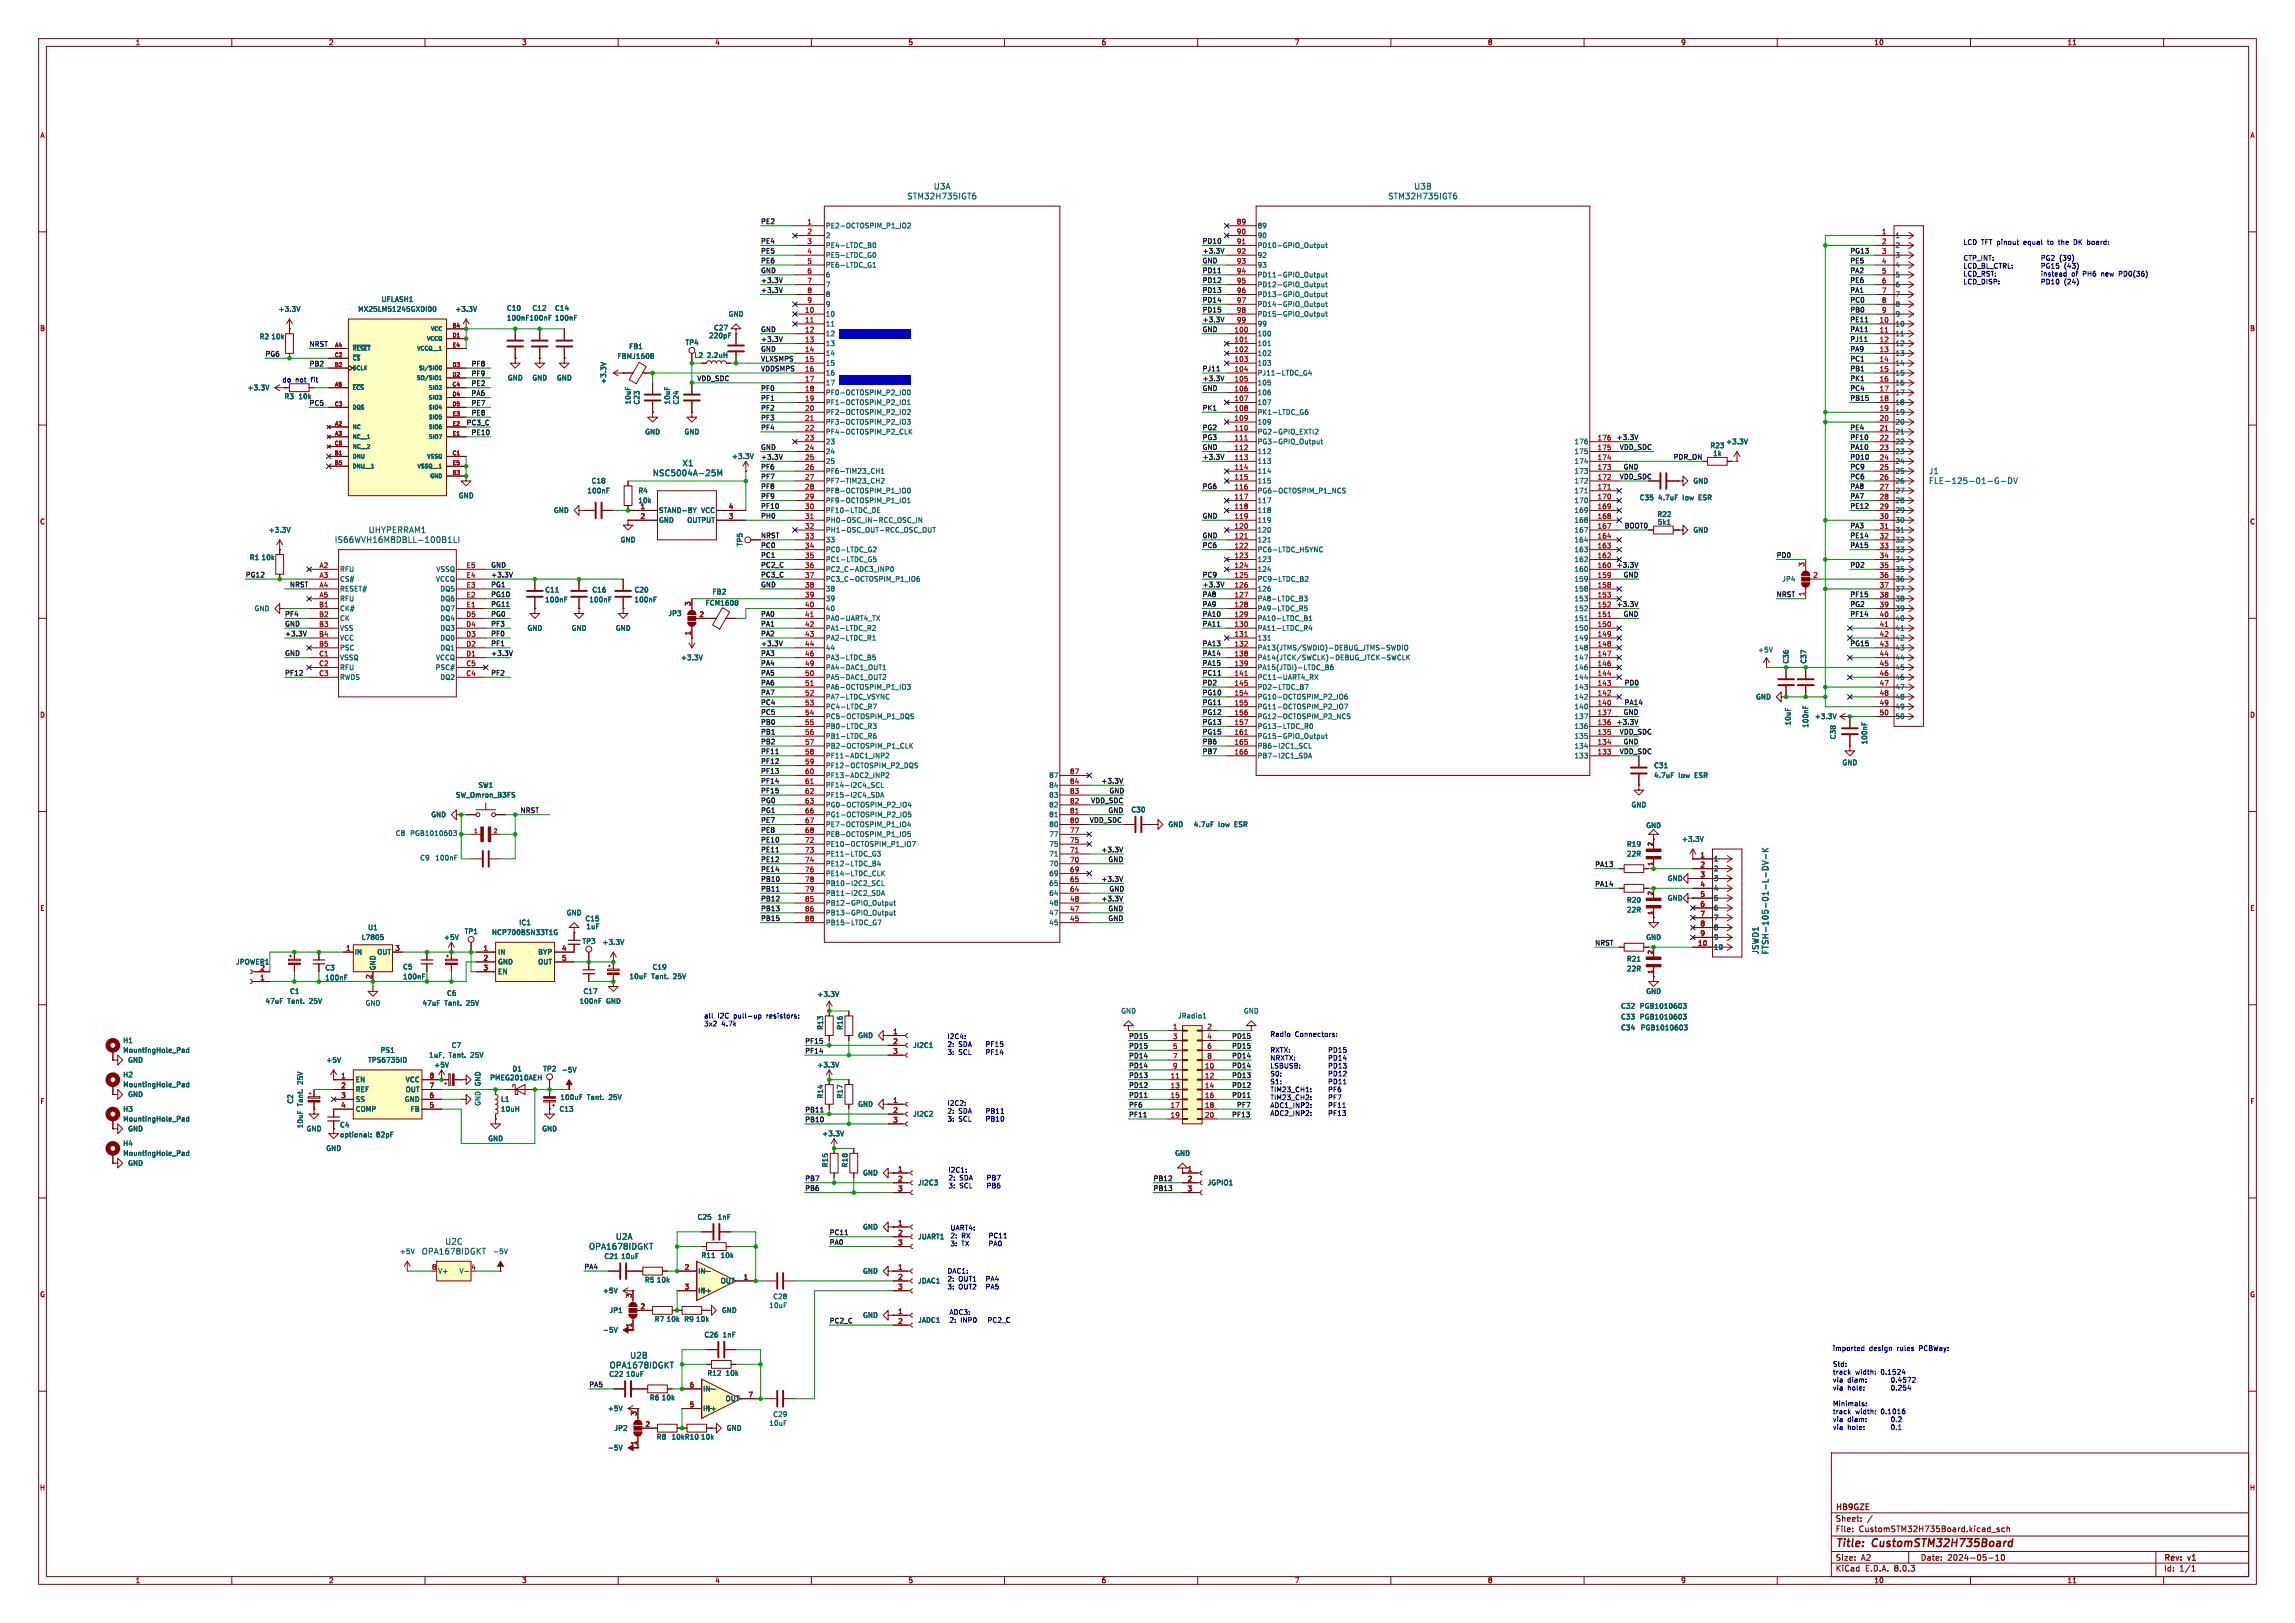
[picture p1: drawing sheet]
<svg xmlns="http://www.w3.org/2000/svg" width="594mm" height="420mm" viewBox="0 0 594 420" stroke-linecap="round" stroke-linejoin="round" font-family="sans-serif">
<defs><g id="words">
<g font-size="2.8" fill="#840000">
<text x="475" y="400.9">Title:</text>
<text x="484.7" y="400.9">CustomSTM32H735Board</text>
</g>
<g font-size="2.1" fill="#006464">
<text x="234.7" y="51.8">STM32H735IGT6</text>
<text x="241.6" y="49.3">U3A</text>
<text x="359.2" y="51.8">STM32H735IGT6</text>
<text x="365.9" y="49.3">U3B</text>
<text x="168.9" y="123.4">NSC5004A-25M</text>
<text x="176.5" y="120.9">X1</text>
<text x="499.2" y="122.9">J1</text>
<text x="499.2" y="125.5">FLE-125-01-G-DV</text>
<text x="86.5" y="140.7">IS66WVH16M8DBLL-100B1LI</text>
<text x="95.3" y="138.2">UHYPERRAM1</text>
<text x="455.4" y="247.1" transform="rotate(-90 455.4 247.1)">JSWD1</text>
<text x="457.9" y="247.1" transform="rotate(-90 457.9 247.1)">FTSH-105-01-L-DV-K</text>
<text x="115.1" y="322.3">U2C</text>
<text x="152.4" y="323.6">OPA1678IDGKT</text>
<text x="159.3" y="321">U2A</text>
<text x="109.1" y="324.8">OPA1678IDGKT</text>
<text x="163" y="351.8">U2B</text>
<text x="157.7" y="354.3">OPA1678IDGKT</text>
</g>
<g font-size="2.1" fill="#840000">
<text x="475" y="394">Sheet:</text>
<text x="475" y="391.2">HB9GZE</text>
<text x="475" y="396.7">File:</text>
<text x="481.1" y="396.7">CustomSTM32H735Board.kicad_sch</text>
<text x="475" y="406.9">KiCad</text>
<text x="475" y="404.1">Size:</text>
<text x="481.7" y="404.1">A2</text>
<text x="482.7" y="406.9">E.D.A.</text>
<text x="490.3" y="406.9">8.0.3</text>
<text x="497" y="404.1">Date:</text>
<text x="504" y="404.1">2024-05-10</text>
<text x="560" y="404.3">Rev:</text>
<text x="560" y="406.9">Id:</text>
<text x="564.1" y="406.9">1/1</text>
<text x="566.4" y="404.3">v1</text>
</g>
<g font-size="1.8" fill="#840000">
<text x="35" y="11.9">1</text>
<text x="85" y="11.9">2</text>
<text x="135" y="11.9">3</text>
<text x="185" y="11.9">4</text>
<text x="235" y="11.9">5</text>
<text x="285" y="11.9">6</text>
<text x="335" y="11.9">7</text>
<text x="385" y="11.9">8</text>
<text x="435" y="11.9">9</text>
<text x="485" y="11.9">10</text>
<text x="535" y="11.9">11</text>
<text x="10.3" y="35.9">A</text>
<text x="582.3" y="35.9">A</text>
<text x="10.3" y="85.9">B</text>
<text x="582.3" y="85.9">B</text>
<text x="10.3" y="135.9">C</text>
<text x="582.3" y="135.9">C</text>
<text x="10.3" y="185.9">D</text>
<text x="582.3" y="185.9">D</text>
<text x="10.3" y="235.9">E</text>
<text x="582.3" y="235.9">E</text>
<text x="10.3" y="285.9">F</text>
<text x="582.3" y="285.9">F</text>
<text x="10.3" y="335.9">G</text>
<text x="582.3" y="335.9">G</text>
<text x="10.2" y="385.9">H</text>
<text x="582.2" y="385.9">H</text>
<text x="35" y="409.9">1</text>
<text x="85" y="409.9">2</text>
<text x="135" y="409.9">3</text>
<text x="185" y="409.9">4</text>
<text x="235" y="409.9">5</text>
<text x="285" y="409.9">6</text>
<text x="335" y="409.9">7</text>
<text x="385" y="409.9">8</text>
<text x="435" y="409.9">9</text>
<text x="485" y="409.9">10</text>
<text x="535" y="409.9">11</text>
</g>
<g font-size="1.8" fill="#0f0f0f">
<text x="196.8" y="58.1">PE2</text>
<text x="196.8" y="65.7">PE5</text>
<text x="196.8" y="63.1">PE4</text>
<text x="311.1" y="65.7">+3.3V</text>
<text x="311.1" y="63.1">PD10</text>
<text x="478.8" y="65.7">PG13</text>
<text x="196.8" y="68.2">PE6</text>
<text x="196.8" y="70.8">GND</text>
<text x="311.1" y="68.2">GND</text>
<text x="311.1" y="70.8">PD11</text>
<text x="478.8" y="70.8">PA2</text>
<text x="478.8" y="68.2">PE5</text>
<text x="196.8" y="73.3">+3.3V</text>
<text x="196.8" y="75.8">+3.3V</text>
<text x="311.1" y="73.3">PD12</text>
<text x="311.1" y="75.8">PD13</text>
<text x="478.8" y="75.8">PA1</text>
<text x="478.8" y="73.3">PE6</text>
<text x="311.1" y="78.4">PD14</text>
<text x="311.1" y="83.5">+3.3V</text>
<text x="311.1" y="80.9">PD15</text>
<text x="478.8" y="78.4">PC0</text>
<text x="478.8" y="83.5">PE11</text>
<text x="478.8" y="80.9">PB0</text>
<text x="80" y="89.8">NRST</text>
<text x="196.8" y="86">GND</text>
<text x="196.8" y="88.5">+3.3V</text>
<text x="311.1" y="86">GND</text>
<text x="478.8" y="88.5">PJ11</text>
<text x="478.8" y="86">PA11</text>
<text x="68.6" y="92.4">PG6</text>
<text x="80" y="94.9">PB2</text>
<text x="121.9" y="94.9">PF8</text>
<text x="196.8" y="91.1">GND</text>
<text x="196.8" y="93.6">VLXSMPS</text>
<text x="478.8" y="91.1">PA9</text>
<text x="478.8" y="93.6">PC1</text>
<text x="121.9" y="100">PE2</text>
<text x="121.9" y="97.4">PF9</text>
<text x="180.3" y="98.7">VDD_SDC</text>
<text x="196.8" y="101.2">PF0</text>
<text x="196.8" y="96.2">VDDSMPS</text>
<text x="311.1" y="98.7">+3.3V</text>
<text x="311.1" y="101.2">GND</text>
<text x="311.1" y="96.2">PJ11</text>
<text x="478.8" y="98.7">PK1</text>
<text x="478.8" y="96.2">PB1</text>
<text x="478.8" y="101.2">PC4</text>
<text x="80" y="105.1">PC5</text>
<text x="121.9" y="107.6">PE8</text>
<text x="121.9" y="102.5">PA6</text>
<text x="121.9" y="105.1">PE7</text>
<text x="196.8" y="106.3">PF2</text>
<text x="196.8" y="103.8">PF1</text>
<text x="311.1" y="106.3">PK1</text>
<text x="478.8" y="103.8">PB15</text>
<text x="120.6" y="110.1">PC3_C</text>
<text x="121.9" y="112.7">PE10</text>
<text x="196.8" y="111.4">PF4</text>
<text x="196.8" y="108.9">PF3</text>
<text x="311.1" y="113.9">PG3</text>
<text x="311.1" y="111.4">PG2</text>
<text x="418.3" y="113.9">+3.3V</text>
<text x="478.8" y="113.9">PF10</text>
<text x="478.8" y="111.4">PE4</text>
<text x="196.8" y="116.5">GND</text>
<text x="196.8" y="119">+3.3V</text>
<text x="311.1" y="119">+3.3V</text>
<text x="311.1" y="116.5">GND</text>
<text x="419.1" y="116.5">VDD_SDC</text>
<text x="433.1" y="119">PDR_ON</text>
<text x="478.8" y="116.5">PA10</text>
<text x="478.8" y="119">PD10</text>
<text x="196.8" y="121.6">PF6</text>
<text x="196.8" y="124.1">PF7</text>
<text x="419.1" y="124.1">VDD_SDC</text>
<text x="420.1" y="121.6">GND</text>
<text x="478.8" y="121.6">PC9</text>
<text x="478.8" y="124.1">PC6</text>
<text x="196.8" y="129.2">PF9</text>
<text x="196.8" y="131.7">PF10</text>
<text x="196.8" y="126.6">PF8</text>
<text x="311.1" y="126.6">PG6</text>
<text x="478.8" y="126.6">PA8</text>
<text x="478.8" y="129.2">PA7</text>
<text x="478.8" y="131.7">PE12</text>
<text x="196.8" y="134.3">PH0</text>
<text x="311.1" y="134.3">GND</text>
<text x="420.4" y="136.8">BOOT0</text>
<text x="478.8" y="136.8">PA3</text>
<text x="196.8" y="141.9">PC0</text>
<text x="196.8" y="139.3">NRST</text>
<text x="311.1" y="139.3">GND</text>
<text x="311.1" y="141.9">PC6</text>
<text x="478.8" y="139.3">PE14</text>
<text x="478.8" y="141.9">PA15</text>
<text x="63.5" y="149.5">PG12</text>
<text x="127" y="149.5">+3.3V</text>
<text x="127" y="147">GND</text>
<text x="196.8" y="149.5">PC3_C</text>
<text x="196.8" y="144.4">PC1</text>
<text x="196.8" y="147">PC2_C</text>
<text x="311.1" y="149.5">PC9</text>
<text x="418.3" y="147">+3.3V</text>
<text x="420.1" y="149.5">GND</text>
<text x="459.7" y="144.4">PD0</text>
<text x="478.8" y="147">PD2</text>
<text x="74.9" y="152">NRST</text>
<text x="127" y="152">PG1</text>
<text x="127" y="154.6">PG10</text>
<text x="196.8" y="152">GND</text>
<text x="311.1" y="154.6">PA8</text>
<text x="311.1" y="152">+3.3V</text>
<text x="459.7" y="154.6">NRST</text>
<text x="478.8" y="154.6">PF15</text>
<text x="73.7" y="159.7">PF4</text>
<text x="127" y="157.1">PG11</text>
<text x="127" y="159.7">PG0</text>
<text x="196.8" y="159.7">PA0</text>
<text x="311.1" y="157.1">PA9</text>
<text x="311.1" y="159.7">PA10</text>
<text x="418.3" y="157.1">+3.3V</text>
<text x="420.1" y="159.7">GND</text>
<text x="478.8" y="157.1">PG2</text>
<text x="478.8" y="159.7">PF14</text>
<text x="73.7" y="162.2">GND</text>
<text x="73.7" y="164.7">+3.3V</text>
<text x="127" y="167.3">PF1</text>
<text x="127" y="164.7">PF0</text>
<text x="127" y="162.2">PF3</text>
<text x="196.8" y="167.3">+3.3V</text>
<text x="196.8" y="162.2">PA1</text>
<text x="196.8" y="164.7">PA2</text>
<text x="311.1" y="167.3">PA13</text>
<text x="311.1" y="162.2">PA11</text>
<text x="478.8" y="167.3">PG15</text>
<text x="73.7" y="169.8">GND</text>
<text x="127" y="169.8">+3.3V</text>
<text x="196.8" y="169.8">PA3</text>
<text x="196.8" y="172.4">PA4</text>
<text x="311.1" y="172.4">PA15</text>
<text x="311.1" y="169.8">PA14</text>
<text x="73.7" y="174.9">PF12</text>
<text x="127" y="174.9">PF2</text>
<text x="196.8" y="180">PA7</text>
<text x="196.8" y="174.9">PA5</text>
<text x="196.8" y="177.5">PA6</text>
<text x="311.1" y="180">PG10</text>
<text x="311.1" y="177.5">PD2</text>
<text x="311.1" y="174.9">PC11</text>
<text x="420.4" y="177.5">PD0</text>
<text x="196.8" y="182.5">PC4</text>
<text x="196.8" y="185.1">PC5</text>
<text x="311.1" y="185.1">PG12</text>
<text x="311.1" y="182.5">PG11</text>
<text x="420.1" y="185.1">GND</text>
<text x="420.4" y="182.5">PA14</text>
<text x="196.8" y="190.2">PB1</text>
<text x="196.8" y="187.6">PB0</text>
<text x="311.1" y="187.6">PG13</text>
<text x="311.1" y="190.2">PG15</text>
<text x="418.3" y="187.6">+3.3V</text>
<text x="419.1" y="190.2">VDD_SDC</text>
<text x="196.8" y="195.2">PF11</text>
<text x="196.8" y="197.8">PF12</text>
<text x="196.8" y="192.7">PB2</text>
<text x="311.1" y="192.7">PB6</text>
<text x="311.1" y="195.2">PB7</text>
<text x="419.1" y="195.2">VDD_SDC</text>
<text x="420.1" y="192.7">GND</text>
<text x="196.8" y="200.3">PF13</text>
<text x="196.8" y="202.9">PF14</text>
<text x="284.9" y="202.9">+3.3V</text>
<text x="196.8" y="207.9">PG0</text>
<text x="196.8" y="205.4">PF15</text>
<text x="282.3" y="207.9">VDD_SDC</text>
<text x="287" y="205.4">GND</text>
<text x="134.6" y="210.5">NRST</text>
<text x="196.8" y="215.6">PE8</text>
<text x="196.8" y="213">PE7</text>
<text x="196.8" y="210.5">PG1</text>
<text x="281.9" y="213">VDD_SDC</text>
<text x="286.8" y="210.5">GND</text>
<text x="196.8" y="218.1">PE10</text>
<text x="196.8" y="220.6">PE11</text>
<text x="284.9" y="220.6">+3.3V</text>
<text x="196.8" y="225.7">PE14</text>
<text x="196.8" y="223.2">PE12</text>
<text x="286.8" y="223.2">GND</text>
<text x="412.7" y="224.4">PA13</text>
<text x="196.8" y="228.3">PB10</text>
<text x="196.8" y="230.8">PB11</text>
<text x="196.8" y="233.3">PB12</text>
<text x="284.9" y="233.3">+3.3V</text>
<text x="284.9" y="228.3">+3.3V</text>
<text x="287" y="230.8">GND</text>
<text x="412.7" y="229.5">PA14</text>
<text x="196.8" y="235.9">PB13</text>
<text x="196.8" y="238.4">PB15</text>
<text x="286.8" y="238.4">GND</text>
<text x="286.8" y="235.9">GND</text>
<text x="412.7" y="244.8">NRST</text>
<text x="292.1" y="268.9">PD15</text>
<text x="318.8" y="268.9">PD15</text>
<text x="208.3" y="272.7">PF14</text>
<text x="208.3" y="270.2">PF15</text>
<text x="292.1" y="271.4">PD15</text>
<text x="292.1" y="274">PD14</text>
<text x="318.8" y="271.4">PD15</text>
<text x="318.8" y="274">PD14</text>
<text x="292.1" y="279.1">PD13</text>
<text x="292.1" y="276.5">PD14</text>
<text x="292.1" y="281.6">PD12</text>
<text x="318.8" y="276.5">PD14</text>
<text x="318.8" y="279.1">PD13</text>
<text x="318.8" y="281.6">PD12</text>
<text x="208.3" y="287.9">PB11</text>
<text x="292.1" y="286.7">PF6</text>
<text x="292.1" y="284.1">PD11</text>
<text x="318.8" y="284.1">PD11</text>
<text x="320" y="286.7">PF7</text>
<text x="208.3" y="290.5">PB10</text>
<text x="292.1" y="289.2">PF11</text>
<text x="318.8" y="289.2">PF13</text>
<text x="208.3" y="305.7">PB7</text>
<text x="298.4" y="305.7">PB12</text>
<text x="208.3" y="308.3">PB6</text>
<text x="298.4" y="308.3">PB13</text>
<text x="214.6" y="322.2">PA0</text>
<text x="214.6" y="319.7">PC11</text>
<text x="151.1" y="328.6">PA4</text>
<text x="214.6" y="342.6">PC2_C</text>
<text x="152.4" y="359.1">PA5</text>
</g>
<g font-size="1.8" fill="#a90000">
<text x="208.8" y="58.2">1</text>
<text x="320" y="58.2">89</text>
<text x="208.8" y="60.7">2</text>
<text x="208.8" y="63.2">3</text>
<text x="208.8" y="65.8">4</text>
<text x="320" y="60.7">90</text>
<text x="320" y="63.2">91</text>
<text x="320" y="65.8">92</text>
<text x="487" y="60.7">1</text>
<text x="487" y="63.2">2</text>
<text x="487" y="65.8">3</text>
<text x="208.8" y="68.3">5</text>
<text x="208.8" y="70.9">6</text>
<text x="320" y="68.3">93</text>
<text x="320" y="70.9">94</text>
<text x="487" y="68.3">4</text>
<text x="487" y="70.9">5</text>
<text x="208.8" y="73.4">7</text>
<text x="208.8" y="75.9">8</text>
<text x="320" y="73.4">95</text>
<text x="320" y="75.9">96</text>
<text x="487" y="73.4">6</text>
<text x="487" y="75.9">7</text>
<text x="208.2" y="81">10</text>
<text x="208.2" y="83.6">11</text>
<text x="208.8" y="78.5">9</text>
<text x="320" y="78.5">97</text>
<text x="320" y="81">98</text>
<text x="320" y="83.6">99</text>
<text x="486.4" y="83.6">10</text>
<text x="487" y="78.5">8</text>
<text x="487" y="81">9</text>
<text x="208.2" y="86.1">12</text>
<text x="208.2" y="88.6">13</text>
<text x="319.4" y="86.1">100</text>
<text x="319.4" y="88.6">101</text>
<text x="486.4" y="86.1">11</text>
<text x="486.4" y="88.6">12</text>
<text x="208.2" y="91.2">14</text>
<text x="208.2" y="93.7">15</text>
<text x="319.4" y="91.2">102</text>
<text x="319.4" y="93.7">103</text>
<text x="486.4" y="91.2">13</text>
<text x="486.4" y="93.7">14</text>
<text x="208.2" y="96.3">16</text>
<text x="208.2" y="98.8">17</text>
<text x="208.2" y="101.3">18</text>
<text x="319.4" y="96.3">104</text>
<text x="319.4" y="98.8">105</text>
<text x="319.4" y="101.3">106</text>
<text x="486.4" y="96.3">15</text>
<text x="486.4" y="98.8">16</text>
<text x="486.4" y="101.3">17</text>
<text x="208.2" y="103.9">19</text>
<text x="208.2" y="106.4">20</text>
<text x="319.4" y="103.9">107</text>
<text x="319.4" y="106.4">108</text>
<text x="486.4" y="103.9">18</text>
<text x="486.4" y="106.4">19</text>
<text x="208.2" y="109">21</text>
<text x="208.2" y="111.5">22</text>
<text x="319.4" y="109">109</text>
<text x="319.4" y="111.5">110</text>
<text x="486.4" y="109">20</text>
<text x="486.4" y="111.5">21</text>
<text x="208.2" y="114">23</text>
<text x="208.2" y="116.6">24</text>
<text x="208.2" y="119.1">25</text>
<text x="319.4" y="114">111</text>
<text x="319.4" y="116.6">112</text>
<text x="319.4" y="119.1">113</text>
<text x="413.4" y="119.1">174</text>
<text x="413.4" y="116.6">175</text>
<text x="413.4" y="114">176</text>
<text x="486.4" y="114">22</text>
<text x="486.4" y="116.6">23</text>
<text x="486.4" y="119.1">24</text>
<text x="208.2" y="121.7">26</text>
<text x="208.2" y="124.2">27</text>
<text x="319.4" y="121.7">114</text>
<text x="319.4" y="124.2">115</text>
<text x="413.4" y="124.2">172</text>
<text x="413.4" y="121.7">173</text>
<text x="486.4" y="121.7">25</text>
<text x="486.4" y="124.2">26</text>
<text x="188.5" y="131.8">4</text>
<text x="208.2" y="126.7">28</text>
<text x="208.2" y="129.3">29</text>
<text x="208.2" y="131.8">30</text>
<text x="319.4" y="126.7">116</text>
<text x="319.4" y="129.3">117</text>
<text x="319.4" y="131.8">118</text>
<text x="413.4" y="131.8">169</text>
<text x="413.4" y="129.3">170</text>
<text x="413.4" y="126.7">171</text>
<text x="486.4" y="126.7">27</text>
<text x="486.4" y="129.3">28</text>
<text x="486.4" y="131.8">29</text>
<text x="165.7" y="134.4">2</text>
<text x="188.5" y="134.4">3</text>
<text x="208.2" y="134.4">31</text>
<text x="208.2" y="136.9">32</text>
<text x="319.4" y="134.4">119</text>
<text x="319.4" y="136.9">120</text>
<text x="413.4" y="136.9">167</text>
<text x="413.4" y="134.4">168</text>
<text x="486.4" y="134.4">30</text>
<text x="486.4" y="136.9">31</text>
<text x="208.2" y="139.4">33</text>
<text x="208.2" y="142">34</text>
<text x="319.4" y="139.4">121</text>
<text x="319.4" y="142">122</text>
<text x="413.4" y="142">163</text>
<text x="413.4" y="139.4">164</text>
<text x="486.4" y="139.4">32</text>
<text x="486.4" y="142">33</text>
<text x="82.6" y="147.1">A2</text>
<text x="82.6" y="149.6">A3</text>
<text x="120.6" y="149.6">E4</text>
<text x="120.6" y="147.1">E5</text>
<text x="208.2" y="144.5">35</text>
<text x="208.2" y="147.1">36</text>
<text x="208.2" y="149.6">37</text>
<text x="319.4" y="144.5">123</text>
<text x="319.4" y="147.1">124</text>
<text x="319.4" y="149.6">125</text>
<text x="413.4" y="149.6">159</text>
<text x="413.4" y="147.1">160</text>
<text x="413.4" y="144.5">162</text>
<text x="467.1" y="146.8" transform="rotate(-90 467.1 146.8)">3</text>
<text x="469.2" y="149.6">2</text>
<text x="486.4" y="144.5">34</text>
<text x="486.4" y="147.1">35</text>
<text x="486.4" y="149.6">36</text>
<text x="82.6" y="152.1">A4</text>
<text x="82.6" y="154.7">A5</text>
<text x="120.6" y="154.7">E2</text>
<text x="120.6" y="152.1">E3</text>
<text x="208.2" y="152.1">38</text>
<text x="208.2" y="154.7">39</text>
<text x="319.4" y="152.1">126</text>
<text x="319.4" y="154.7">127</text>
<text x="413.4" y="154.7">153</text>
<text x="413.4" y="152.1">158</text>
<text x="467.1" y="154.4" transform="rotate(-90 467.1 154.4)">1</text>
<text x="486.4" y="152.1">37</text>
<text x="486.4" y="154.7">38</text>
<text x="82.5" y="157.2">B1</text>
<text x="82.5" y="159.8">B2</text>
<text x="120.6" y="159.8">D5</text>
<text x="120.6" y="157.2">E1</text>
<text x="178.8" y="156.9" transform="rotate(-90 178.8 156.9)">3</text>
<text x="180.9" y="159.8">2</text>
<text x="208.2" y="157.2">40</text>
<text x="208.2" y="159.8">41</text>
<text x="319.4" y="157.2">128</text>
<text x="319.4" y="159.8">129</text>
<text x="413.4" y="159.8">151</text>
<text x="413.4" y="157.2">152</text>
<text x="486.4" y="157.2">39</text>
<text x="486.4" y="159.8">40</text>
<text x="82.5" y="162.3">B3</text>
<text x="82.5" y="164.8">B4</text>
<text x="82.5" y="167.4">B5</text>
<text x="120.6" y="167.4">D2</text>
<text x="120.6" y="164.8">D3</text>
<text x="120.6" y="162.3">D4</text>
<text x="178.8" y="164.5" transform="rotate(-90 178.8 164.5)">1</text>
<text x="208.2" y="162.3">42</text>
<text x="208.2" y="164.8">43</text>
<text x="208.2" y="167.4">44</text>
<text x="319.4" y="162.3">130</text>
<text x="319.4" y="164.8">131</text>
<text x="319.4" y="167.4">132</text>
<text x="413.4" y="167.4">148</text>
<text x="413.4" y="164.8">149</text>
<text x="413.4" y="162.3">150</text>
<text x="486.4" y="162.3">41</text>
<text x="486.4" y="164.8">42</text>
<text x="486.4" y="167.4">43</text>
<text x="82.5" y="169.9">C1</text>
<text x="82.5" y="172.5">C2</text>
<text x="120.6" y="172.5">C5</text>
<text x="120.6" y="169.9">D1</text>
<text x="208.2" y="169.9">46</text>
<text x="208.2" y="172.5">49</text>
<text x="319.4" y="169.9">138</text>
<text x="319.4" y="172.5">139</text>
<text x="413.4" y="172.5">146</text>
<text x="413.4" y="169.9">147</text>
<text x="486.4" y="169.9">44</text>
<text x="486.4" y="172.5">45</text>
<text x="82.5" y="175">C3</text>
<text x="120.6" y="175">C4</text>
<text x="208.2" y="175">50</text>
<text x="208.2" y="177.5">51</text>
<text x="319.4" y="175">141</text>
<text x="319.4" y="177.5">145</text>
<text x="413.4" y="177.5">143</text>
<text x="413.4" y="175">144</text>
<text x="486.4" y="175">46</text>
<text x="486.4" y="177.5">47</text>
<text x="208.2" y="180.1">52</text>
<text x="208.2" y="182.6">53</text>
<text x="208.2" y="185.2">54</text>
<text x="319.4" y="180.1">154</text>
<text x="319.4" y="182.6">155</text>
<text x="319.4" y="185.2">156</text>
<text x="413.4" y="185.2">137</text>
<text x="413.4" y="182.6">140</text>
<text x="413.4" y="180.1">142</text>
<text x="486.4" y="180.1">48</text>
<text x="486.4" y="182.6">49</text>
<text x="486.4" y="185.2">50</text>
<text x="208.2" y="187.7">55</text>
<text x="208.2" y="190.2">56</text>
<text x="319.4" y="187.7">157</text>
<text x="319.4" y="190.2">161</text>
<text x="413.4" y="190.2">135</text>
<text x="413.4" y="187.7">136</text>
<text x="208.2" y="192.8">57</text>
<text x="208.2" y="195.3">58</text>
<text x="208.2" y="197.9">59</text>
<text x="319.4" y="192.8">165</text>
<text x="319.4" y="195.3">166</text>
<text x="413.4" y="195.3">133</text>
<text x="413.4" y="192.8">134</text>
<text x="208.2" y="200.4">60</text>
<text x="208.2" y="202.9">61</text>
<text x="276.8" y="202.9">84</text>
<text x="276.8" y="200.4">87</text>
<text x="208.2" y="205.5">62</text>
<text x="208.2" y="208">63</text>
<text x="276.8" y="208">82</text>
<text x="276.8" y="205.5">83</text>
<text x="208.2" y="210.6">66</text>
<text x="208.2" y="213.1">67</text>
<text x="208.2" y="215.6">68</text>
<text x="276.8" y="215.6">77</text>
<text x="276.8" y="213.1">80</text>
<text x="276.8" y="210.6">81</text>
<text x="208.2" y="218.2">72</text>
<text x="208.2" y="220.7">73</text>
<text x="276.8" y="220.7">71</text>
<text x="276.8" y="218.2">75</text>
<text x="440" y="222">1</text>
<text x="208.2" y="223.3">74</text>
<text x="208.2" y="225.8">76</text>
<text x="276.8" y="225.8">69</text>
<text x="276.8" y="223.3">70</text>
<text x="440" y="224.5">2</text>
<text x="440" y="227.1">3</text>
<text x="208.2" y="228.3">78</text>
<text x="208.2" y="230.9">79</text>
<text x="208.2" y="233.4">85</text>
<text x="276.8" y="233.4">48</text>
<text x="276.8" y="230.9">64</text>
<text x="276.8" y="228.3">65</text>
<text x="440" y="229.6">4</text>
<text x="440" y="232.2">5</text>
<text x="208.2" y="236">86</text>
<text x="208.2" y="238.5">88</text>
<text x="276.8" y="238.5">45</text>
<text x="276.8" y="236">47</text>
<text x="440" y="234.7">6</text>
<text x="440" y="237.2">7</text>
<text x="440" y="239.8">8</text>
<text x="439.4" y="244.9">10</text>
<text x="440" y="242.3">9</text>
<text x="67.2" y="251.2">2</text>
<text x="89.5" y="246.1">1</text>
<text x="102.2" y="246.1">3</text>
<text x="125" y="246.1">1</text>
<text x="125" y="248.7">2</text>
<text x="125" y="251.2">3</text>
<text x="145.3" y="246.1">4</text>
<text x="145.3" y="248.7">5</text>
<text x="67.2" y="253.7">1</text>
<text x="96.3" y="253.4" transform="rotate(-90 96.3 253.4)">2</text>
<text x="231.1" y="267.7">1</text>
<text x="303.5" y="266.4">1</text>
<text x="303.5" y="269">3</text>
<text x="312.3" y="266.4">2</text>
<text x="312.3" y="269">4</text>
<text x="231.1" y="270.3">2</text>
<text x="231.1" y="272.8">3</text>
<text x="303.5" y="271.5">5</text>
<text x="303.5" y="274.1">7</text>
<text x="312.3" y="271.5">6</text>
<text x="312.3" y="274.1">8</text>
<text x="88.2" y="279.1">1</text>
<text x="88.2" y="281.7">2</text>
<text x="111.1" y="281.7">7</text>
<text x="111.1" y="279.1">8</text>
<text x="302.9" y="279.1">11</text>
<text x="302.9" y="281.7">13</text>
<text x="303.5" y="276.6">9</text>
<text x="311.7" y="276.6">10</text>
<text x="311.7" y="279.1">12</text>
<text x="311.7" y="281.7">14</text>
<text x="88.2" y="284.2">3</text>
<text x="88.2" y="286.8">4</text>
<text x="111.1" y="286.8">5</text>
<text x="111.1" y="284.2">6</text>
<text x="231.1" y="285.5">1</text>
<text x="302.9" y="284.2">15</text>
<text x="302.9" y="286.8">17</text>
<text x="311.7" y="284.2">16</text>
<text x="311.7" y="286.8">18</text>
<text x="231.1" y="288">2</text>
<text x="231.1" y="290.6">3</text>
<text x="302.9" y="289.3">19</text>
<text x="311.7" y="289.3">20</text>
<text x="232.3" y="303.3">1</text>
<text x="232.3" y="305.8">2</text>
<text x="307.3" y="303.3">1</text>
<text x="307.3" y="305.8">2</text>
<text x="232.3" y="308.4">3</text>
<text x="307.3" y="308.4">3</text>
<text x="232.3" y="317.2">1</text>
<text x="232.3" y="319.8">2</text>
<text x="232.3" y="322.3">3</text>
<text x="111.7" y="328.7">8</text>
<text x="121.8" y="328.7">4</text>
<text x="177.1" y="328.7">2</text>
<text x="232.3" y="328.7">1</text>
<text x="163.6" y="336" transform="rotate(-90 163.6 336)">3</text>
<text x="177.1" y="333.8">3</text>
<text x="192.3" y="331.2">1</text>
<text x="232.3" y="331.2">2</text>
<text x="232.3" y="333.8">3</text>
<text x="165.7" y="338.8">2</text>
<text x="232.3" y="340.1">1</text>
<text x="163.6" y="343.6" transform="rotate(-90 163.6 343.6)">1</text>
<text x="232.3" y="342.6">2</text>
<text x="178.4" y="359.2">6</text>
<text x="178.4" y="364.2">5</text>
<text x="193.6" y="361.7">7</text>
<text x="164.8" y="366.5" transform="rotate(-90 164.8 366.5)">3</text>
<text x="166.9" y="369.3">2</text>
<text x="164.8" y="374.1" transform="rotate(-90 164.8 374.1)">1</text>
</g>
<g font-size="1.8" fill="#006464">
<text x="213.6" y="59.3">PE2-OCTOSPIM_P1_IO2</text>
<text x="325.4" y="59.3">89</text>
<text x="213.6" y="61.8">2</text>
<text x="213.6" y="64.4">PE4-LTDC_B0</text>
<text x="325.4" y="61.8">90</text>
<text x="325.4" y="64.4">PD10-GPIO_Output</text>
<text x="490.5" y="61.8">1</text>
<text x="490.5" y="64.4">2</text>
<text x="213.6" y="66.9">PE5-LTDC_G0</text>
<text x="213.6" y="69.4">PE6-LTDC_G1</text>
<text x="213.6" y="72">6</text>
<text x="325.4" y="66.9">92</text>
<text x="325.4" y="69.4">93</text>
<text x="325.4" y="72">PD11-GPIO_Output</text>
<text x="490.5" y="66.9">3</text>
<text x="490.5" y="69.4">4</text>
<text x="490.5" y="72">5</text>
<text x="213.6" y="74.5">7</text>
<text x="213.6" y="77.1">8</text>
<text x="325.4" y="74.5">PD12-GPIO_Output</text>
<text x="325.4" y="77.1">PD13-GPIO_Output</text>
<text x="490.5" y="74.5">6</text>
<text x="490.5" y="77.1">7</text>
<text x="72" y="80.9">+3.3V</text>
<text x="92.6" y="80.9">MX25LM51245GXDI00</text>
<text x="98.6" y="78.3">UFLASH1</text>
<text x="117.7" y="80.9">+3.3V</text>
<text x="131.1" y="83.2">100nF 100nF</text>
<text x="131.1" y="80.6">C10</text>
<text x="137.7" y="80.6">C12</text>
<text x="143.5" y="83.2">100nF</text>
<text x="143.5" y="80.6">C14</text>
<text x="188.5" y="82.1">GND</text>
<text x="213.6" y="82.1">10</text>
<text x="213.6" y="79.6">9</text>
<text x="325.4" y="79.6">PD14-GPIO_Output</text>
<text x="325.4" y="82.1">PD15-GPIO_Output</text>
<text x="490.5" y="79.6">8</text>
<text x="490.5" y="82.1">9</text>
<text x="67.1" y="88">R2</text>
<text x="70.1" y="88">10k</text>
<text x="177.3" y="89.5">TP4</text>
<text x="183.4" y="87.7">220pF</text>
<text x="184.7" y="85.7">C27</text>
<text x="213.6" y="84.7">11</text>
<text x="213.6" y="87.2">12</text>
<text x="213.6" y="89.8">13</text>
<text x="325.4" y="87.2">100</text>
<text x="325.4" y="89.8">101</text>
<text x="325.4" y="84.7">99</text>
<text x="490.5" y="84.7">10</text>
<text x="490.5" y="87.2">11</text>
<text x="490.5" y="89.8">12</text>
<text x="159.7" y="93.1">FBMJ1608</text>
<text x="162.7" y="90.5">FB1</text>
<text x="179.6" y="92.8">L2</text>
<text x="182.8" y="92.8">2.2uH</text>
<text x="213.6" y="92.3">14</text>
<text x="213.6" y="94.8">15</text>
<text x="325.4" y="92.3">102</text>
<text x="325.4" y="94.8">103</text>
<text x="490.5" y="92.3">13</text>
<text x="490.5" y="94.8">14</text>
<text x="64" y="101.2">+3.3V</text>
<text x="131.3" y="98.7">GND</text>
<text x="137.7" y="98.7">GND</text>
<text x="144" y="98.7">GND</text>
<text x="157.1" y="99.5" transform="rotate(-90 157.1 99.5)">+3.3V</text>
<text x="213.6" y="97.4">16</text>
<text x="213.6" y="99.9">17</text>
<text x="325.4" y="97.4">PJ11-LTDC_G4</text>
<text x="325.4" y="99.9">105</text>
<text x="490.5" y="97.4">15</text>
<text x="490.5" y="99.9">16</text>
<text x="73.5" y="103.5">R3</text>
<text x="77.1" y="103.5">10k</text>
<text x="163.4" y="104.8" transform="rotate(-90 163.4 104.8)">10uF</text>
<text x="165.7" y="104.8" transform="rotate(-90 165.7 104.8)">C23</text>
<text x="173.6" y="104.8" transform="rotate(-90 173.6 104.8)">10uF</text>
<text x="175.9" y="104.8" transform="rotate(-90 175.9 104.8)">C24</text>
<text x="213.6" y="102.5">PF0-OCTOSPIM_P2_IO0</text>
<text x="213.6" y="105">PF1-OCTOSPIM_P2_IO1</text>
<text x="213.6" y="107.5">PF2-OCTOSPIM_P2_IO2</text>
<text x="325.4" y="102.5">106</text>
<text x="325.4" y="105">107</text>
<text x="325.4" y="107.5">PK1-LTDC_G6</text>
<text x="490.5" y="102.5">17</text>
<text x="490.5" y="105">18</text>
<text x="490.5" y="107.5">19</text>
<text x="166.9" y="112.6">GND</text>
<text x="177" y="112.6">GND</text>
<text x="213.6" y="110.1">PF3-OCTOSPIM_P2_IO3</text>
<text x="213.6" y="112.6">PF4-OCTOSPIM_P2_CLK</text>
<text x="325.4" y="110.1">109</text>
<text x="325.4" y="112.6">PG2-GPIO_EXTI2</text>
<text x="490.5" y="110.1">20</text>
<text x="490.5" y="112.6">21</text>
<text x="189.3" y="119">+3.3V</text>
<text x="213.6" y="115.2">23</text>
<text x="213.6" y="117.7">24</text>
<text x="325.4" y="115.2">PG3-GPIO_Output</text>
<text x="325.4" y="117.7">112</text>
<text x="407.4" y="117.7">175</text>
<text x="407.4" y="115.2">176</text>
<text x="442.6" y="116.2">R23</text>
<text x="443.3" y="118.2">1k</text>
<text x="446.6" y="115.2">+3.3V</text>
<text x="490.5" y="115.2">22</text>
<text x="490.5" y="117.7">23</text>
<text x="153" y="125.3">C18</text>
<text x="213.6" y="120.2">25</text>
<text x="213.6" y="122.8">PF6-TIM23_CH1</text>
<text x="213.6" y="125.3">PF7-TIM23_CH2</text>
<text x="325.4" y="120.2">113</text>
<text x="325.4" y="122.8">114</text>
<text x="325.4" y="125.3">115</text>
<text x="407.4" y="125.3">172</text>
<text x="407.4" y="122.8">173</text>
<text x="407.4" y="120.2">174</text>
<text x="438.2" y="125.3">GND</text>
<text x="490.5" y="120.2">24</text>
<text x="490.5" y="122.8">25</text>
<text x="490.5" y="125.3">26</text>
<text x="118.6" y="129.1">GND</text>
<text x="151.9" y="127.9">100nF</text>
<text x="165.1" y="127.9">R4</text>
<text x="165.1" y="130.4">10k</text>
<text x="165.7" y="131.8">1</text>
<text x="213.6" y="127.9">PF8-OCTOSPIM_P1_IO0</text>
<text x="213.6" y="130.4">PF9-OCTOSPIM_P1_IO1</text>
<text x="325.4" y="127.9">PG6-OCTOSPIM_P1_NCS</text>
<text x="325.4" y="130.4">117</text>
<text x="407.4" y="130.4">170</text>
<text x="407.4" y="127.9">171</text>
<text x="424.3" y="129.6">C35</text>
<text x="429" y="129.6">4.7uF</text>
<text x="435.5" y="129.6">low</text>
<text x="439.8" y="129.6">ESR</text>
<text x="490.5" y="127.9">27</text>
<text x="490.5" y="130.4">28</text>
<text x="143.2" y="132.9">GND</text>
<text x="170.4" y="132.9">STAND-BY</text>
<text x="170.4" y="135.5">GND</text>
<text x="177.8" y="135.5">OUTPUT</text>
<text x="181.3" y="132.9">VCC</text>
<text x="213.6" y="132.9">PF10-LTDC_DE</text>
<text x="213.6" y="135.5">PH0-OSC_IN-RCC_OSC_IN</text>
<text x="325.4" y="132.9">118</text>
<text x="325.4" y="135.5">119</text>
<text x="407.4" y="135.5">168</text>
<text x="407.4" y="132.9">169</text>
<text x="428.8" y="134">R22</text>
<text x="429" y="136">5k1</text>
<text x="490.5" y="132.9">29</text>
<text x="490.5" y="135.5">30</text>
<text x="69.4" y="138">+3.3V</text>
<text x="160.5" y="140.6">GND</text>
<text x="192.4" y="141.5" transform="rotate(-90 192.4 141.5)">TP5</text>
<text x="213.6" y="138">PH1-OSC_OUT-RCC_OSC_OUT</text>
<text x="213.6" y="140.6">33</text>
<text x="213.6" y="143.1">PC0-LTDC_G2</text>
<text x="325.4" y="138">120</text>
<text x="325.4" y="140.6">121</text>
<text x="325.4" y="143.1">PC6-LTDC_HSYNC</text>
<text x="407.4" y="143.1">163</text>
<text x="407.4" y="140.6">164</text>
<text x="407.4" y="138">167</text>
<text x="438.2" y="138">GND</text>
<text x="490.5" y="138">31</text>
<text x="490.5" y="140.6">32</text>
<text x="490.5" y="143.1">33</text>
<text x="64.5" y="145.1">R1</text>
<text x="67.6" y="145.1">10k</text>
<text x="87.9" y="148.2">RFU</text>
<text x="112.8" y="148.2">VSSQ</text>
<text x="213.6" y="145.6">PC1-LTDC_G5</text>
<text x="213.6" y="148.2">PC2_C-ADC3_INP0</text>
<text x="325.4" y="145.6">123</text>
<text x="325.4" y="148.2">124</text>
<text x="407.4" y="148.2">160</text>
<text x="407.4" y="145.6">162</text>
<text x="490.5" y="145.6">34</text>
<text x="490.5" y="148.2">35</text>
<text x="87.9" y="150.7">CS#</text>
<text x="87.9" y="153.3">RESET#</text>
<text x="87.9" y="155.8">RFU</text>
<text x="112.7" y="150.7">VCCQ</text>
<text x="113.8" y="155.8">DQ6</text>
<text x="113.8" y="153.3">DQ5</text>
<text x="141" y="153.5">C11</text>
<text x="153.2" y="153.5">C16</text>
<text x="164.1" y="153.5">C20</text>
<text x="184.3" y="154">FB2</text>
<text x="213.6" y="150.7">PC3_C-OCTOSPIM_P1_IO6</text>
<text x="213.6" y="153.3">38</text>
<text x="213.6" y="155.8">39</text>
<text x="325.4" y="150.7">PC9-LTDC_B2</text>
<text x="325.4" y="153.3">126</text>
<text x="325.4" y="155.8">PA8-LTDC_B3</text>
<text x="407.4" y="155.8">153</text>
<text x="407.4" y="153.3">158</text>
<text x="407.4" y="150.7">159</text>
<text x="461.2" y="150.7">JP4</text>
<text x="490.5" y="150.7">36</text>
<text x="490.5" y="153.3">37</text>
<text x="490.5" y="155.8">38</text>
<text x="65.8" y="158.3">GND</text>
<text x="87.9" y="158.3">CK#</text>
<text x="87.9" y="160.9">CK</text>
<text x="113.8" y="160.9">DQ4</text>
<text x="113.8" y="158.3">DQ7</text>
<text x="141" y="156.1">100nF</text>
<text x="152.4" y="156.1">100nF</text>
<text x="164.1" y="156.1">100nF</text>
<text x="172.9" y="159.6">JP3</text>
<text x="182.5" y="156.9">FCM1608</text>
<text x="213.6" y="158.3">40</text>
<text x="213.6" y="160.9">PA0-UART4_TX</text>
<text x="325.4" y="158.3">PA9-LTDC_R5</text>
<text x="325.4" y="160.9">PA10-LTDC_B1</text>
<text x="407.4" y="160.9">151</text>
<text x="407.4" y="158.3">152</text>
<text x="490.5" y="158.3">39</text>
<text x="490.5" y="160.9">40</text>
<text x="87.9" y="163.4">VSS</text>
<text x="87.9" y="166">VCC</text>
<text x="113.8" y="166">DQ0</text>
<text x="113.8" y="163.4">DQ3</text>
<text x="136.4" y="163.4">GND</text>
<text x="147.8" y="163.4">GND</text>
<text x="159.3" y="163.4">GND</text>
<text x="213.6" y="163.4">PA1-LTDC_R2</text>
<text x="213.6" y="166">PA2-LTDC_R1</text>
<text x="325.4" y="163.4">PA11-LTDC_R4</text>
<text x="325.4" y="166">131</text>
<text x="407.4" y="166">149</text>
<text x="407.4" y="163.4">150</text>
<text x="490.5" y="163.4">41</text>
<text x="490.5" y="166">42</text>
<text x="87.9" y="168.5">PSC</text>
<text x="87.9" y="171">VSSQ</text>
<text x="87.9" y="173.6">RFU</text>
<text x="112.6" y="173.6">PSC#</text>
<text x="112.7" y="171">VCCQ</text>
<text x="113.8" y="168.5">DQ1</text>
<text x="176.1" y="171">+3.3V</text>
<text x="213.6" y="168.5">44</text>
<text x="213.6" y="171">PA3-LTDC_B5</text>
<text x="213.6" y="173.6">PA4-DAC1_OUT1</text>
<text x="325.4" y="168.5">PA13(JTMS/SWDIO)-DEBUG_JTMS-SWDIO</text>
<text x="325.4" y="171">PA14(JTCK/SWCLK)-DEBUG_JTCK-SWCLK</text>
<text x="325.4" y="173.6">PA15(JTDI)-LTDC_B6</text>
<text x="407.4" y="173.6">146</text>
<text x="407.4" y="171">147</text>
<text x="407.4" y="168.5">148</text>
<text x="454.9" y="169">+5V</text>
<text x="463.1" y="171.9" transform="rotate(-90 463.1 171.9)">C36</text>
<text x="467.7" y="171.9" transform="rotate(-90 467.7 171.9)">C37</text>
<text x="490.5" y="168.5">43</text>
<text x="490.5" y="171">44</text>
<text x="490.5" y="173.6">45</text>
<text x="87.9" y="176.1">RWDS</text>
<text x="113.8" y="176.1">DQ2</text>
<text x="213.6" y="176.1">PA5-DAC1_OUT2</text>
<text x="213.6" y="178.7">PA6-OCTOSPIM_P1_IO3</text>
<text x="325.4" y="176.1">PC11-UART4_RX</text>
<text x="325.4" y="178.7">PD2-LTDC_B7</text>
<text x="407.4" y="178.7">143</text>
<text x="407.4" y="176.1">144</text>
<text x="490.5" y="176.1">46</text>
<text x="490.5" y="178.7">47</text>
<text x="213.6" y="181.2">PA7-LTDC_VSYNC</text>
<text x="213.6" y="183.7">PC4-LTDC_R7</text>
<text x="325.4" y="181.2">PG10-OCTOSPIM_P2_IO6</text>
<text x="325.4" y="183.7">PG11-OCTOSPIM_P2_IO7</text>
<text x="407.4" y="183.7">140</text>
<text x="407.4" y="181.2">142</text>
<text x="454.4" y="181.2">GND</text>
<text x="490.5" y="181.2">48</text>
<text x="490.5" y="183.7">49</text>
<text x="213.6" y="186.3">PC5-OCTOSPIM_P1_DQS</text>
<text x="213.6" y="188.8">PB0-LTDC_R3</text>
<text x="213.6" y="191.4">PB1-LTDC_R6</text>
<text x="325.4" y="186.3">PG12-OCTOSPIM_P2_NCS</text>
<text x="325.4" y="188.8">PG13-LTDC_R0</text>
<text x="325.4" y="191.4">PG15-GPIO_Output</text>
<text x="407.4" y="191.4">135</text>
<text x="407.4" y="188.8">136</text>
<text x="407.4" y="186.3">137</text>
<text x="463.7" y="187.9" transform="rotate(-90 463.7 187.9)">10uF</text>
<text x="468.2" y="188.5" transform="rotate(-90 468.2 188.5)">100nF</text>
<text x="469.6" y="186.3">+3.3V</text>
<text x="475.3" y="191.4" transform="rotate(-90 475.3 191.4)">C38</text>
<text x="490.5" y="186.3">50</text>
<text x="213.6" y="193.9">PB2-OCTOSPIM_P1_CLK</text>
<text x="213.6" y="196.4">PF11-ADC1_INP2</text>
<text x="325.4" y="193.9">PB6-I2C1_SCL</text>
<text x="325.4" y="196.4">PB7-I2C1_SDA</text>
<text x="407.4" y="196.4">133</text>
<text x="407.4" y="193.9">134</text>
<text x="483.5" y="192.8" transform="rotate(-90 483.5 192.8)">100nF</text>
<text x="213.6" y="199">PF12-OCTOSPIM_P2_DQS</text>
<text x="213.6" y="201.5">PF13-ADC2_INP2</text>
<text x="271.4" y="201.5">87</text>
<text x="428" y="199">C31</text>
<text x="428" y="201.5">4.7uF</text>
<text x="434.4" y="201.5">low</text>
<text x="438.7" y="201.5">ESR</text>
<text x="476.8" y="198.2">GND</text>
<text x="117.9" y="206.6">SW_Omron_B3FS</text>
<text x="123.7" y="204.1">SW1</text>
<text x="213.6" y="204.1">PF14-I2C4_SCL</text>
<text x="213.6" y="206.6">PF15-I2C4_SDA</text>
<text x="213.6" y="209.1">PG0-OCTOSPIM_P2_IO4</text>
<text x="271.4" y="209.1">82</text>
<text x="271.4" y="206.6">83</text>
<text x="271.4" y="204.1">84</text>
<text x="422.1" y="209.1">GND</text>
<text x="111.5" y="211.7">GND</text>
<text x="213.6" y="211.7">PG1-OCTOSPIM_P2_IO5</text>
<text x="213.6" y="214.2">PE7-OCTOSPIM_P1_IO4</text>
<text x="271.4" y="214.2">80</text>
<text x="271.4" y="211.7">81</text>
<text x="292.7" y="210.4">C30</text>
<text x="302.3" y="214.2">GND</text>
<text x="308.9" y="214.2">4.7uF</text>
<text x="315.3" y="214.2">low</text>
<text x="319.6" y="214.2">ESR</text>
<text x="426" y="214.5">GND</text>
<text x="102.3" y="216.5">C8</text>
<text x="106" y="216.5">PGB1010603</text>
<text x="213.6" y="216.8">PE8-OCTOSPIM_P1_IO5</text>
<text x="213.6" y="219.3">PE10-OCTOSPIM_P1_IO7</text>
<text x="213.6" y="221.8">PE11-LTDC_G3</text>
<text x="271.4" y="221.8">71</text>
<text x="271.4" y="219.3">75</text>
<text x="271.4" y="216.8">77</text>
<text x="421" y="219.3">R19</text>
<text x="421" y="221.8">22R</text>
<text x="435.2" y="218">+3.3V</text>
<text x="108.6" y="222.9">C9</text>
<text x="112.5" y="222.9">100nF</text>
<text x="213.6" y="224.4">PE12-LTDC_B4</text>
<text x="213.6" y="226.9">PE14-LTDC_CLK</text>
<text x="271.4" y="226.9">69</text>
<text x="271.4" y="224.4">70</text>
<text x="443.5" y="223.1">1</text>
<text x="443.5" y="225.7">2</text>
<text x="213.6" y="229.5">PB10-I2C2_SCL</text>
<text x="213.6" y="232">PB11-I2C2_SDA</text>
<text x="271.4" y="232">64</text>
<text x="271.4" y="229.5">65</text>
<text x="421" y="233.8">R20</text>
<text x="431.5" y="228.2">GND</text>
<text x="431.5" y="233.3">GND</text>
<text x="443.5" y="228.2">3</text>
<text x="443.5" y="230.7">4</text>
<text x="443.5" y="233.3">5</text>
<text x="134.2" y="239.6">IC1</text>
<text x="146.6" y="237.1">GND</text>
<text x="151.4" y="238.6">C15</text>
<text x="213.6" y="234.5">PB12-GPIO_Output</text>
<text x="213.6" y="237.1">PB13-GPIO_Output</text>
<text x="213.6" y="239.6">PB15-LTDC_G7</text>
<text x="271.4" y="239.6">45</text>
<text x="271.4" y="237.1">47</text>
<text x="271.4" y="234.5">48</text>
<text x="421" y="236.3">22R</text>
<text x="443.5" y="235.8">6</text>
<text x="443.5" y="238.4">7</text>
<text x="93.5" y="243.4">L7805</text>
<text x="95.1" y="240.9">U1</text>
<text x="114.8" y="243.4">+5V</text>
<text x="120.2" y="241.9">TP1</text>
<text x="127.2" y="242.2">NCP700BSN33T1G</text>
<text x="150.6" y="244.4">TP3</text>
<text x="151.6" y="240.6">1uF</text>
<text x="155.8" y="244.7">+3.3V</text>
<text x="426" y="243.4">GND</text>
<text x="443.5" y="246">10</text>
<text x="443.5" y="240.9">8</text>
<text x="443.5" y="243.4">9</text>
<text x="61" y="249.8">JPOWER1</text>
<text x="84.1" y="251.3">C3</text>
<text x="91.7" y="247.2">IN</text>
<text x="97.4" y="251.2" transform="rotate(-90 97.4 251.2)">GND</text>
<text x="97.5" y="247.2">OUT</text>
<text x="104.2" y="251.1">C5</text>
<text x="128.8" y="247.2">IN</text>
<text x="128.8" y="249.8">GND</text>
<text x="139.2" y="247.2">BYP</text>
<text x="139.2" y="249.8">OUT</text>
<text x="168.8" y="251.1">C19</text>
<text x="421" y="249">R21</text>
<text x="421" y="251.6">22R</text>
<text x="74.9" y="257.4">C1</text>
<text x="84.1" y="253.9">100nF</text>
<text x="104.2" y="253.6">100nF</text>
<text x="115.6" y="257.9">C6</text>
<text x="128.8" y="252.3">EN</text>
<text x="150.9" y="257.4">C17</text>
<text x="162.8" y="253.6">10uF</text>
<text x="168.6" y="253.6">Tant.</text>
<text x="174.4" y="253.6">25V</text>
<text x="426" y="257.4">GND</text>
<text x="68.6" y="259.9">47uF</text>
<text x="74.4" y="259.9">Tant.</text>
<text x="80.2" y="259.9">25V</text>
<text x="94.5" y="260.5">GND</text>
<text x="109.2" y="260.5">47uF</text>
<text x="115.1" y="260.5">Tant.</text>
<text x="120.8" y="260.5">25V</text>
<text x="149.9" y="259.9">100nF</text>
<text x="156.7" y="259.9">GND</text>
<text x="211.4" y="258.2">+3.3V</text>
<text x="290.1" y="262.5">GND</text>
<text x="304.8" y="263.8">JRadio1</text>
<text x="321.8" y="262.5">GND</text>
<text x="419.4" y="261.2">C32</text>
<text x="424.3" y="261.2">PGB1010603</text>
<text x="213.2" y="266.6" transform="rotate(-90 213.2 266.6)">R13</text>
<text x="218.3" y="266.6" transform="rotate(-90 218.3 266.6)">R16</text>
<text x="222" y="268.8">GND</text>
<text x="419.4" y="264">C33</text>
<text x="419.4" y="266.8">C34</text>
<text x="424.3" y="264">PGB1010603</text>
<text x="424.5" y="266.8">PGB1010603</text>
<text x="31.8" y="270.1">H1</text>
<text x="31.8" y="272.6">MountingHole_Pad</text>
<text x="33" y="275.2">GND</text>
<text x="84.3" y="275.2">+5V</text>
<text x="95.1" y="275.2">TPS6735ID</text>
<text x="98.4" y="272.6">PS1</text>
<text x="111" y="273.9">1uF,</text>
<text x="116.2" y="273.9">Tant.</text>
<text x="116.8" y="271.4">C7</text>
<text x="122" y="273.9">25V</text>
<text x="236.2" y="271.4">JI2C1</text>
<text x="31.8" y="279">H2</text>
<text x="31.8" y="281.5">MountingHole_Pad</text>
<text x="78.6" y="280.5" transform="rotate(-90 78.6 280.5)">25V</text>
<text x="91.9" y="280.3">EN</text>
<text x="104.9" y="280.3">VCC</text>
<text x="112.3" y="276.5">+5V</text>
<text x="124.6" y="281.2" transform="rotate(-90 124.6 281.2)">GND</text>
<text x="126.7" y="279.8">PMEG2010AEH</text>
<text x="132.5" y="277.5">D1</text>
<text x="140.5" y="277.5">TP2</text>
<text x="145.3" y="277.7">-5V</text>
<text x="211.4" y="276.5">+3.3V</text>
<text x="31.8" y="287.9">H3</text>
<text x="33" y="284.1">GND</text>
<text x="76" y="285.7" transform="rotate(-90 76 285.7)">C2</text>
<text x="78.6" y="286.3" transform="rotate(-90 78.6 286.3)">Tant.</text>
<text x="91.9" y="282.8">REF</text>
<text x="91.9" y="285.3">SS</text>
<text x="91.9" y="287.9">COMP</text>
<text x="104.6" y="285.3">GND</text>
<text x="104.9" y="282.8">OUT</text>
<text x="106.2" y="287.9">FB</text>
<text x="124.6" y="286.3" transform="rotate(-90 124.6 286.3)">GND</text>
<text x="129.5" y="287.9">10uH</text>
<text x="129.5" y="285.3">L1</text>
<text x="144.7" y="287.9">C13</text>
<text x="144.9" y="284.8">100uF</text>
<text x="152" y="284.8">Tant.</text>
<text x="157.7" y="284.8">25V</text>
<text x="213.2" y="284.4" transform="rotate(-90 213.2 284.4)">R14</text>
<text x="218.3" y="284.4" transform="rotate(-90 218.3 284.4)">R17</text>
<text x="222" y="286.6">GND</text>
<text x="31.8" y="290.4">MountingHole_Pad</text>
<text x="33" y="293">GND</text>
<text x="78.6" y="292.1" transform="rotate(-90 78.6 292.1)">10uF</text>
<text x="79.2" y="293">GND</text>
<text x="87.9" y="292">C4</text>
<text x="140.2" y="293">GND</text>
<text x="236.2" y="289.2">JI2C2</text>
<text x="31.8" y="296.8">H4</text>
<text x="31.8" y="299.3">MountingHole_Pad</text>
<text x="84.3" y="298">GND</text>
<text x="87.9" y="294.5">optional:</text>
<text x="97.4" y="294.5">82pF</text>
<text x="126.2" y="295.5">GND</text>
<text x="212.7" y="294.2">+3.3V</text>
<text x="304" y="299.3">GND</text>
<text x="33" y="301.9">GND</text>
<text x="214.5" y="302.2" transform="rotate(-90 214.5 302.2)">R15</text>
<text x="219.6" y="302.2" transform="rotate(-90 219.6 302.2)">R18</text>
<text x="223.2" y="304.4">GND</text>
<text x="237.5" y="306.9">JI2C3</text>
<text x="312.4" y="306.9">JGPIO1</text>
<text x="180.4" y="315.8">C25</text>
<text x="185.6" y="315.8">1nF</text>
<text x="223.2" y="318.4">GND</text>
<text x="237.5" y="320.9">JUART1</text>
<text x="103.4" y="324.7">+5V</text>
<text x="113.3" y="329.8">V+</text>
<text x="118.8" y="329.8">V-</text>
<text x="127.5" y="324.7">-5V</text>
<text x="156.3" y="326">C21</text>
<text x="160.6" y="326">10uF</text>
<text x="180.6" y="329.8">IN-</text>
<text x="181.4" y="325.7">R11</text>
<text x="186.4" y="325.7">10k</text>
<text x="223.2" y="329.8">GND</text>
<text x="155.9" y="334.9">+5V</text>
<text x="166.8" y="332.1">R5</text>
<text x="169.9" y="332.1">10k</text>
<text x="180.6" y="334.9">IN+</text>
<text x="186.4" y="332.3">OUT</text>
<text x="237.5" y="332.3">JDAC1</text>
<text x="157.6" y="340">JP1</text>
<text x="186.7" y="340">GND</text>
<text x="199" y="338.7">10uF</text>
<text x="200" y="336.4">C28</text>
<text x="223.2" y="341.2">GND</text>
<text x="155.9" y="345">-5V</text>
<text x="169.3" y="342.2">R7</text>
<text x="172.4" y="342.2">10k</text>
<text x="177" y="342.2">R9</text>
<text x="180" y="342.2">10k</text>
<text x="182.2" y="346.3">C26</text>
<text x="186.9" y="346.3">1nF</text>
<text x="237.5" y="342.5">JADC1</text>
<text x="157.6" y="356.5">C22</text>
<text x="161.9" y="356.5">10uF</text>
<text x="183" y="356.2">R12</text>
<text x="187.7" y="356.2">10k</text>
<text x="157.2" y="365.4">+5V</text>
<text x="168.1" y="362.6">R6</text>
<text x="171.1" y="362.6">10k</text>
<text x="181.9" y="365.4">IN+</text>
<text x="181.9" y="360.3">IN-</text>
<text x="187.7" y="362.8">OUT</text>
<text x="158.9" y="370.4">JP2</text>
<text x="188" y="370.4">GND</text>
<text x="199" y="369.2">10uF</text>
<text x="200" y="366.9">C29</text>
<text x="157.2" y="375.5">-5V</text>
<text x="169.9" y="372.7">R8</text>
<text x="173.7" y="372.7">10k R10</text>
<text x="181.3" y="372.7">10k</text>
</g>
<g font-size="1.8" fill="#0000c2">
<text x="508" y="63.7">LCD</text>
<text x="513" y="63.7">TFT</text>
<text x="517.5" y="63.7">pinout</text>
<text x="524.9" y="63.7">equal</text>
<text x="531.6" y="63.7">to</text>
<text x="535" y="63.7">the</text>
<text x="539.4" y="63.7">DK</text>
<text x="543.4" y="63.7">board:</text>
<text x="508" y="67.8">CTP_INT:</text>
<text x="508" y="69.9">LCD_BL_CTRL: PG15</text>
<text x="508" y="71.9">LCD_RST: instead</text>
<text x="517.5" y="67.8">PG2</text>
<text x="532.5" y="67.8">(39)</text>
<text x="534.5" y="69.9">(43)</text>
<text x="536.4" y="71.9">of</text>
<text x="539.7" y="71.9">PH6</text>
<text x="545" y="71.9">new</text>
<text x="550.1" y="71.9">PD0(36)</text>
<text x="508" y="73.9">LCD_DISP: PD10</text>
<text x="534.5" y="73.9">(24)</text>
<text x="218.1" y="87.8">Pin12:</text>
<text x="225.3" y="87.8">VSSSMPS</text>
<text x="73" y="99.2">do</text>
<text x="76.4" y="99.2">not</text>
<text x="80.6" y="99.2">fit</text>
<text x="218.1" y="99.8">Pin17:</text>
<text x="225.3" y="99.8">VFBSMPS</text>
<text x="182.1" y="263.8">all</text>
<text x="185.8" y="263.8">I2C</text>
<text x="190" y="263.8">pull-up</text>
<text x="198.7" y="263.8">resistors:</text>
<text x="182.1" y="265.8">3x2</text>
<text x="186.7" y="265.8">4.7k</text>
<text x="245.1" y="269.1">I2C4:</text>
<text x="328.7" y="268.5">Radio</text>
<text x="335.2" y="268.5">Connectors:</text>
<text x="245.1" y="271.1">2:</text>
<text x="245.1" y="273.2">3:</text>
<text x="248.1" y="271.1">SDA PF15</text>
<text x="248.1" y="273.2">SCL PF14</text>
<text x="328.7" y="272.6">RXTX: PD15</text>
<text x="328.7" y="274.7">NRXTX: PD14</text>
<text x="328.7" y="276.7">LSBUSB: PD13</text>
<text x="328.7" y="278.7">S0:</text>
<text x="328.7" y="280.8">S1:</text>
<text x="245.1" y="286.4">I2C2:</text>
<text x="328.7" y="282.8">TIM23_CH1: PF6</text>
<text x="328.7" y="284.9">TIM23_CH2: PF7</text>
<text x="328.7" y="286.9">ADC1_INP2: PF11</text>
<text x="245.1" y="288.4">2:</text>
<text x="245.1" y="290.4">3:</text>
<text x="248.1" y="288.4">SDA PB11</text>
<text x="248.1" y="290.4">SCL PB10</text>
<text x="328.7" y="289">ADC2_INP2: PF13</text>
<text x="245.4" y="303.6">I2C1:</text>
<text x="245.4" y="305.7">2:</text>
<text x="248.3" y="305.7">SDA PB7</text>
<text x="245.4" y="307.7">3:</text>
<text x="248.3" y="307.7">SCL PB6</text>
<text x="245.9" y="318.6">UART4:</text>
<text x="245.9" y="320.7">2:</text>
<text x="245.9" y="322.7">3:</text>
<text x="248.9" y="320.7">RX PC11</text>
<text x="248.9" y="322.7">TX PA0</text>
<text x="245.1" y="329.8">DAC1:</text>
<text x="245.1" y="331.8">2:</text>
<text x="245.1" y="333.9">3:</text>
<text x="248.1" y="331.8">OUT1 PA4</text>
<text x="248.1" y="333.9">OUT2 PA5</text>
<text x="245.6" y="340.5">ADC3:</text>
<text x="245.6" y="342.5">2:</text>
<text x="248.6" y="342.5">INP0 PC2_C</text>
<text x="474.2" y="350">imported</text>
<text x="484" y="350">design</text>
<text x="491.7" y="350">rules</text>
<text x="497.9" y="350">PCBWay:</text>
<text x="474.2" y="354">Std:</text>
<text x="474.2" y="356.1">track</text>
<text x="474.2" y="358.1">via</text>
<text x="478.4" y="358.1">diam:</text>
<text x="480.5" y="356.1">width:</text>
<text x="485.1" y="358.1">0.4572</text>
<text x="487.5" y="356.1">0.1524</text>
<text x="474.2" y="360.2">via</text>
<text x="474.2" y="364.3">Minimals:</text>
<text x="478.4" y="360.2">hole: 0.254</text>
<text x="474.2" y="366.3">track</text>
<text x="474.2" y="368.4">via</text>
<text x="474.2" y="370.4">via</text>
<text x="478.4" y="368.4">diam:</text>
<text x="478.4" y="370.4">hole: 0.1</text>
<text x="480.5" y="366.3">width:</text>
<text x="487.5" y="366.3">0.1016</text>
</g>
<g font-size="1.4" fill="#a90000">
<text x="86.6" y="89.9">A4</text>
<text x="117" y="84.8">B4</text>
<text x="117" y="87.4">D1</text>
<text x="117" y="89.9">E4</text>
<text x="86.5" y="95">B2</text>
<text x="86.5" y="92.5">C2</text>
<text x="117" y="95">D3</text>
<text x="86.6" y="100.1">A5</text>
<text x="117" y="100.1">C4</text>
<text x="117" y="97.5">D2</text>
<text x="86.5" y="105.2">C3</text>
<text x="117" y="102.6">D4</text>
<text x="117" y="105.2">D5</text>
<text x="117" y="107.7">E3</text>
<text x="86.6" y="110.2">A2</text>
<text x="86.6" y="112.8">A3</text>
<text x="117" y="112.8">E1</text>
<text x="117" y="110.2">E2</text>
<text x="86.5" y="117.9">B1</text>
<text x="86.5" y="115.3">C5</text>
<text x="117" y="117.9">C1</text>
<text x="86.5" y="120.4">B5</text>
<text x="117" y="122.9">B3</text>
<text x="117" y="120.4">E5</text>
<text x="122.6" y="215.6">1</text>
<text x="127.7" y="215.6">2</text>
<text x="427.7" y="219.1" transform="rotate(-90 427.7 219.1)">2</text>
<text x="427.7" y="224.1" transform="rotate(-90 427.7 224.1)">1</text>
<text x="427.7" y="231.8" transform="rotate(-90 427.7 231.8)">2</text>
<text x="427.7" y="236.8" transform="rotate(-90 427.7 236.8)">1</text>
<text x="427.7" y="247" transform="rotate(-90 427.7 247)">2</text>
<text x="427.7" y="252.1" transform="rotate(-90 427.7 252.1)">1</text>
</g>
<g font-size="1.4" fill="#006464">
<text x="110.3" y="88.4">VCCQ</text>
<text x="111.4" y="85.8">VCC</text>
<text x="91.2" y="90.9">~{RESET}</text>
<text x="91.2" y="96">SCLK</text>
<text x="91.2" y="93.4">~{CS}</text>
<text x="107.8" y="90.9">VCCQ__1</text>
<text x="108.3" y="96">SI/SIO0</text>
<text x="91.2" y="101.1">~{ECS}</text>
<text x="107.7" y="98.5">SO/SIO1</text>
<text x="110.8" y="101.1">SIO2</text>
<text x="91.2" y="106.1">DQS</text>
<text x="110.8" y="103.6">SIO3</text>
<text x="110.8" y="106.1">SIO4</text>
<text x="91.2" y="111.2">NC</text>
<text x="91.2" y="113.8">NC__1</text>
<text x="110.8" y="113.8">SIO7</text>
<text x="110.8" y="111.2">SIO6</text>
<text x="110.8" y="108.7">SIO5</text>
<text x="91.2" y="118.8">DNU</text>
<text x="91.2" y="116.3">NC__2</text>
<text x="110.4" y="118.8">VSSQ</text>
<text x="91.2" y="121.4">DNU__1</text>
<text x="107.9" y="121.4">VSSQ__1</text>
<text x="111.2" y="123.9">GND</text>
</g>
</g></defs>
<g fill="none" stroke="#840000" stroke-width=".26">
<path d="M10 10h574v400h-574zM12 12h570v396h-570zM60 10v2M110 10v2M160 10v2M210 10v2M260 10v2M310 10v2M360 10v2M410 10v2M460 10v2M510 10v2"/>
<path d="M536.6 11.6h.7M560 10v2M10 60h2M582 60h2M10 110h2M582 110h2M10 160h2M582 160h2M10 210h2M582 210h2M10 260h2M582 260h2"/>
<path d="M10 310h2M582 310h2M10 360h2M474 376h108v32h-108zM582 360h2M474 397.5h108M474 391.5h108M479.5 396.2v.2M479.5 395.4v.2M481.7 393.5v.2M481.7 392.7v.2M484.6 392.1l-1.3 1.9"/>
<path d="M515.5 396.5h1.1M517.5 395.4h-.4l-.2 .2 .1 .2 .5 .1v.4h-.6M518.8 395.4h-.4l-.3 .3 .1 .6h.6M519.5 395.5l.5-.1 .1 1M519.5 394.9v1.5M60 408v2M110 408v2M160 408v2M210 408v2M260 408v2M310 408v2M360 408v2"/>
<path d="M410 408v2M460 408v2M474 404.5h108M474 401.5h108M494 401.5v3M510 408v2M514.7 403.2h1.2M516.5 403.8h.9M516.5 402.7l.5-.4v1.5M518.2 402.3h.1a.8 .8 0 0 1 .5 .7 .8 .8 0 0 1-.5 .8 1 1 0 0 1-.1-1.5zM536.6 409.6h.7M558 401.5v6.5"/>
<path d="M560 408v2M567.3 406.6h.9M567.3 405.5l.4-.4v1.5"/>
</g>
<path d="M520.8 399l-.5-.1-.4 .3M520.9 398.2l-.2 2M519.9 400l.2 .2 .6-.1" fill="none" stroke="#840000" stroke-width=".4"/>
<g fill="#0000c2">
<path d="M217.2 97.2h18.4v2.5h-18.4z"/>
<path d="M217.2 85.1h18.4v2.5h-18.4z"/>
</g>
<g fill="none" stroke="#840000" stroke-width=".51">
<path d="M188.5 90.9h4M188.5 89.4h4M460.2 177.3h4.1M460.2 175.8h4.1M465.3 177.3h4.1M465.3 175.8h4.1M476.8 190h4M476.8 188.5h4M161.8 357.4v4M163.3 357.4v4M185.9 347.2v4.1M187.5 347.2v4.1"/>
<path d="M201.2 359.9v4.1M202.7 359.9v4.1"/>
</g>
<g fill="none" stroke="#840000" stroke-width=".26">
<path d="M490.2 58.4h7.6v129.6h-7.6zM485.1 78.7h10.2M485.1 76.2h10.2M485.1 73.7h10.2M485.1 71.1h10.2M485.1 68.6h10.2M485.1 66h10.2M485.1 63.5h10.2M485.1 61h10.2M494 77.9l1.3 .8M494 75.4l1.3 .8M494 72.8l1.3 .9"/>
<path d="M494 70.3l1.3 .8M494 67.7l1.3 .9M494 65.2l1.3 .8M494 62.7l1.3 .8M494 60.1l1.3 .9M495.3 78.7l-1.3 .9M495.3 76.2l-1.3 .8M495.3 73.7l-1.3 .8M495.3 71.1l-1.3 .9M495.3 68.6l-1.3 .8M495.3 66l-1.3 .9M495.3 63.5l-1.3 .8"/>
<path d="M495.3 61l-1.3 .8M181.6 94h1.3l.2-.5 .4-.2 .5 .2 .1 .5 .2-.5 .5-.2 .4 .2 .2 .5 .2-.5 .5-.2 .4 .2 .2 .5 .2-.5 .4-.2 .5 .2 .2 .5h1.2M190.5 86.4v2.8M190.5 91.2v2.8M485.1 94h10.2M485.1 99.1h10.2M485.1 96.5h10.2M485.1 91.4h10.2M485.1 88.9h10.2M485.1 86.4h10.2M485.1 83.8h10.2M485.1 81.3h10.2"/>
<path d="M494 98.2l1.3 .9M494 95.7l1.3 .8M494 93.1l1.3 .9M494 90.6l1.3 .8M494 88.1l1.3 .8M494 85.5l1.3 .9M494 83l1.3 .8M494 80.4l1.3 .9M495.3 99.1l-1.3 .8M495.3 96.5l-1.3 .9M495.3 94l-1.3 .8M495.3 91.4l-1.3 .9"/>
<path d="M495.3 88.9l-1.3 .8M495.3 86.4l-1.3 .8M495.3 83.8l-1.3 .9M495.3 81.3l-1.3 .8M485.1 119.4h10.2M485.1 116.8h10.2M485.1 114.3h10.2M485.1 111.8h10.2M485.1 109.2h10.2M485.1 106.7h10.2M485.1 104.1h10.2M485.1 101.6h10.2"/>
<path d="M494 118.5l1.3 .9M494 116l1.3 .8M494 113.5l1.3 .8M494 110.9l1.3 .9M494 108.4l1.3 .8M494 105.8l1.3 .9M494 103.3l1.3 .8M494 100.8l1.3 .8M495.3 119.4l-1.3 .8M495.3 116.8l-1.3 .9M495.3 114.3l-1.3 .8M495.3 111.8l-1.3 .8"/>
<path d="M495.3 109.2l-1.3 .9M495.3 106.7l-1.3 .8M495.3 104.1l-1.3 .9M495.3 101.6l-1.3 .8M485.1 139.7h10.2M485.1 137.2h10.2M485.1 134.6h10.2M485.1 132.1h10.2M485.1 129.5h10.2M485.1 127h10.2M485.1 124.5h10.2M485.1 121.9h10.2"/>
<path d="M494 138.9l1.3 .8M494 136.3l1.3 .9M494 133.8l1.3 .8M494 131.2l1.3 .9M494 128.7l1.3 .8M494 126.2l1.3 .8M494 123.6l1.3 .9M494 121.1l1.3 .8M495.3 139.7l-1.3 .8M495.3 137.2l-1.3 .8M495.3 134.6l-1.3 .9M495.3 132.1l-1.3 .8"/>
<path d="M495.3 129.5l-1.3 .9M495.3 127l-1.3 .8M495.3 124.5l-1.3 .8M495.3 121.9l-1.3 .9M485.1 157.5h10.2M485.1 154.9h10.2M485.1 152.4h10.2M485.1 149.9h10.2M485.1 147.3h10.2M485.1 144.8h10.2M485.1 142.2h10.2M494 159.2l1.3 .8"/>
<path d="M494 156.6l1.3 .9M494 154.1l1.3 .8M494 151.6l1.3 .8M494 149l1.3 .9M494 146.5l1.3 .8M494 143.9l1.3 .9M494 141.4l1.3 .8M495.3 157.5l-1.3 .8M495.3 154.9l-1.3 .9M495.3 152.4l-1.3 .8M495.3 149.9l-1.3 .8M495.3 147.3l-1.3 .9"/>
<path d="M495.3 144.8l-1.3 .8M495.3 142.2l-1.3 .9M457.2 172.7h.1M457.2 170.2l-.8 1.3M457.2 170.2v2.5M457.2 170.2l.8 1.3M462.3 172.7v2.8M462.3 177.5v2.8M467.4 172.7v2.8M467.4 177.5v2.8M485.1 177.8h10.2M485.1 175.3h10.2"/>
<path d="M485.1 172.7h10.2M485.1 170.2h10.2M485.1 167.6h10.2M485.1 165.1h10.2M485.1 162.6h10.2M485.1 160h10.2M494 179.5l1.3 .8M494 177l1.3 .8M494 174.4l1.3 .9M494 171.9l1.3 .8M494 169.3l1.3 .9M494 166.8l1.3 .8"/>
<path d="M494 164.3l1.3 .8M494 161.7l1.3 .9M495.3 177.8l-1.3 .8M495.3 175.3l-1.3 .8M495.3 172.7l-1.3 .9M495.3 170.2l-1.3 .8M495.3 167.6l-1.3 .9M495.3 165.1l-1.3 .8M495.3 162.6l-1.3 .8M495.3 160l-1.3 .9M461 180.3v-1.2l-1.3 1.2 1.3 1.3v-1.3h1.3M462.3 180.3h.1"/>
<path d="M476.2 185.4l1.3 .8M476.2 185.4h2.6M477.5 184.7l-1.3 .7M478.8 185.4h.1M478.8 193v1.3h1.3l-1.3 1.3-1.3-1.3h1.3M478.8 193h.1M478.8 185.4v2.8M478.8 190.2v2.8M485.1 185.4h10.2M485.1 182.9h10.2M485.1 180.3h10.2M494 184.6l1.3 .8"/>
<path d="M494 182l1.3 .9M495.3 185.4l-1.3 .9M495.3 182.9l-1.3 .8M495.3 180.3l-1.3 .9M298.4 213.4h1.3v-1.3l1.3 1.3-1.3 1.2v-1.2M298.4 213.4h.1M158.7 359.4h2.8M163.6 359.4h4M167.6 358.4h5.1v2h-5.1zM172.7 359.4h1.3M182.9 353.1h1.2M182.9 349.3h2.8"/>
<path d="M184.1 352h5.1v2.1h-5.1zM187.7 349.3h2.8M189.2 353.1h1.3M198.1 362h2.8M202.9 362h2.8"/>
</g>
<g fill="none" stroke="#006464" stroke-width=".26">
<path d="M187.4 91.9h.7M188.1 91.3v1.2M188.6 86.8h.4M188.6 86.2h.6M492 86.9h.8M492 112.3h.8M492 137.7h.8M516.9 123.6l.3 .1M517 124.5h.3v.5l-.3 .2M518 124.6h1.1M519.9 123.6a.77 .77 0 0 1 .8 .8 .77 .77 0 0 1-.8 .8zM521.2 123.6l.5 1.6 .5-1.6"/>
<path d="M458.8 167.5l-.5 1.2M492 163.1h.8M466.7 182.7v.6M467.3 182.8v.5M475.3 184.7l-.5 1.3M481.9 187v.6M482.5 187.2v.4"/>
</g>
<path d="M487.9 85.9h.7M487.9 111.3h.7M487.9 136.7h.7M487.9 162.1h.7" fill="none" stroke="#a90000" stroke-width=".26"/>
<path d="M181.6 356.9l10.2 5.1-10.2 5z" fill="#ffffc2"/>
<g fill="none" stroke="#840000" stroke-width=".26">
<path d="M190.5 85.1h1.3l-1.3-1.3-1.3 1.3h1.3v1.3M190.5 86.4h.1M157.5 328.9h2.8M161.3 334l1.3 .8M161.3 334h2.5M162.3 328.9h4.1M162.6 333.2l-1.3 .8M163.8 334h.1M166.4 327.9h5v2h-5zM171.4 328.9h1.3M176.5 359.4h5.1M181.6 356.9l10.2 5.1-10.2 5z"/>
<path d="M181.6 356.9v10.1M176.5 364.5h5.1M191.8 362h5"/>
</g>
<path d="M159.1 325.7h.7M159.8 333.3l-.4 1.3M173.4 352.5h.9M184.2 359.5h1" fill="none" stroke="#006464" stroke-width=".26"/>
<path d="M160.5 326.9v4.1M162.1 326.9v4.1" fill="none" stroke="#840000" stroke-width=".51"/>
<path d="M180.3 326.4l10.2 5.1-10.2 5.1z" fill="#ffffc2"/>
<g fill="none" stroke="#840000" stroke-width=".26">
<path d="M205.7 58.4h7.7M213.4 53.3h60.9v190.5h-60.9zM205.7 61h7.7M205.7 63.5h7.7M205.7 66h7.7M205.7 68.6h7.7M205.7 71.1h7.7M205.7 73.7h7.7M205.7 76.2h7.7M205.7 78.7h7.7M205.7 81.3h7.7M205.7 83.8h7.7"/>
<path d="M205.7 86.4h7.7M205.7 88.9h7.7M205.7 91.4h7.7M205.7 94h7.7M205.7 96.5h7.7M205.7 99.1h7.7M193 119.4l-.7 1.3M193 119.4v2.5M193 119.4l.8 1.3M205.7 101.6h7.7M205.7 104.1h7.7M205.7 106.7h7.7"/>
<path d="M205.7 109.2h7.7M205.7 111.8h7.7M205.7 114.3h7.7M205.7 116.8h7.7M205.7 119.4h7.7M149.9 132.1v-1.3l-1.3 1.3 1.3 1.3v-1.3h1.2M151.1 132.1h.1M193 121.9h.1M194.3 139.7h2.5M205.7 139.7h7.7M205.7 121.9h7.7M205.7 124.5h7.7"/>
<path d="M205.7 127h7.7M205.7 129.5h7.7M205.7 132.1h7.7M205.7 134.6h7.7M205.7 137.2h7.7M80 147.3h7.6M80 149.9h7.6M80 152.4h7.6M80 154.9h7.6M80 157.5h7.6M87.6 142.2h30.5v38.1h-30.5zM118.1 147.3h7.6"/>
<path d="M118.1 149.9h7.6M118.1 152.4h7.6M118.1 154.9h7.6M118.1 157.5h7.6M138.4 157.5v1.3h1.3l-1.3 1.2-1.2-1.2h1.2M138.4 157.5h.1M187 157.3l1.8 1-2.5 4.5-1.9-1.1zM205.7 142.2h7.7M205.7 144.8h7.7M205.7 147.3h7.7M205.7 149.9h7.7M205.7 152.4h7.7"/>
<path d="M205.7 154.9h7.7M205.7 157.5h7.7M80 160h7.6M80 162.6h7.6M80 165.1h7.6M80 167.6h7.6M80 170.2h7.6M80 172.7h7.6M80 175.3h7.6M118.1 160h7.6M118.1 162.6h7.6M118.1 165.1h7.6"/>
<path d="M118.1 167.6h7.6M118.1 170.2h7.6M118.1 172.7h7.6M118.1 175.3h7.6M182.9 160h2.5M187.9 160h2.6M205.7 160h7.7M205.7 162.6h7.7M205.7 165.1h7.7M205.7 167.6h7.7M205.7 170.2h7.7M205.7 172.7h7.7"/>
<path d="M205.7 175.3h7.7M205.7 177.8h7.7M205.7 180.3h7.7M205.7 182.9h7.7M205.7 185.4h7.7M205.7 188h7.7M205.7 190.5h7.7M205.7 193h7.7M205.7 195.6h7.7M205.7 198.1h7.7M205.7 200.7h7.7M205.7 203.2h7.7"/>
<path d="M205.7 205.7h7.7M205.7 208.3h7.7M205.7 210.8h7.7M205.7 213.4h7.7M205.7 215.9h7.7M205.7 218.4h7.7M274.3 200.7h7.6M274.3 203.2h7.6M274.3 205.7h7.6M274.3 208.3h7.6M274.3 210.8h7.6M274.3 213.4h7.6"/>
<path d="M274.3 215.9h7.6M274.3 218.4h7.6M438.1 219.7l-.7 1.3M438.1 219.7v2.6M438.1 219.7l.8 1.3M205.7 238.8h7.7M205.7 236.2h7.7M205.7 233.7h7.7M205.7 231.1h7.7M205.7 228.6h7.7M205.7 226.1h7.7M205.7 223.5h7.7"/>
<path d="M205.7 221h7.7M274.3 238.8h7.6M274.3 236.2h7.6M274.3 233.7h7.6M274.3 231.1h7.6M274.3 228.6h7.6M274.3 226.1h7.6M274.3 223.5h7.6M274.3 221h7.6M438.1 222.3h.1M29.2 274.3h1.3v-1.2l1.2 1.2-1.2 1.3v-1.3M29.2 274.3h.1"/>
<path d="M29.2 271.8v2.5M181.6 318.8h2.8M186.4 318.8h2.8M163.1 337.4a1.02 1.02 0 0 1 1.1-.3 1.02 1.02 0 0 1 .6 1h-2zM163.8 334v3.1M164.8 339.1h4.1M168.9 338.1h5.1v2h-5.1zM174 339.1h2.5M175.3 328.9h5M175.3 334h5M176.5 338.1h5.1v2h-5.1zM180.3 326.4l10.2 5.1-10.2 5.1z"/>
<path d="M180.3 326.4v10.2M181.6 322.6h1.3M181.6 339.1h1.3M182.9 321.6h5.1v2h-5.1zM182.9 339.1h1.2v-1.3l1.3 1.3-1.3 1.3v-1.3M182.9 339.1h.1M188 322.6h1.2M190.5 331.5h5.1M162.8 340.1h2a1.02 1.02 0 0 1-1 1 1.02 1.02 0 0 1-1-1zM163.8 344.2h.1M163.8 341.1v3.1M229.9 340.4v-1.3l-1.3 1.3 1.3 1.2v-1.2h1.2"/>
<path d="M231.1 340.4h.1M162.6 364.5l1.2 .8M162.6 364.5h2.5M163.8 363.7l-1.2 .8M164.1 370.6h2a1.02 1.02 0 0 1-1 1 1.02 1.02 0 0 1-1-1zM164.4 367.8a1.02 1.02 0 0 1 1.1-.2 1.02 1.02 0 0 1 .6 1h-2zM165.1 374.7h.1M165.1 364.5h.1M165.1 364.5v3M165.1 371.6v3.1M166.1 369.6h4.1M170.2 368.6h5.1v2h-5.1z"/>
<path d="M175.3 369.6h2.5M177.8 368.6h5.1v2h-5.1zM182.9 369.6h1.2M184.1 369.6h1.3v-1.3l1.3 1.3-1.3 1.2v-1.2M184.1 369.6h.1"/>
<circle cx="193.5" cy="139.7" r=".76"/>
</g>
<g fill="none" stroke="#006464" stroke-width=".26">
<path d="M234.9 57.9l.5-.2 .3 .4-.8 .9h.8M252 50.6h.3l.3 .2-.1 .6-.5 .1M252.4 50h-.4M225.9 69.2h.8M225.9 68.3l.4-.4v1.3M226.1 65.5l.1-.2a.62 .62 0 0 1 .5 .7 .62 .62 0 0 1-.6 .6v-.1M226.1 62.9l.1-.1a.62 .62 0 0 1 .5 .7 .62 .62 0 0 1-.6 .5l-.2-.4zM215.2 84.4h.7M195 117.4l-.4 1.3M234.1 103.4l.3 .5-.1 .6-.2 .2M234.3 106.2v.9M234.8 108.5h.8l-.4 .5 .3 .1v.6h-.7"/>
<path d="M234.9 106.1l.5-.1 .2 .4-.8 .9h.8M234.9 104.7h.7M234.9 103.8l.3-.4v1.3M235.1 101l.1-.1a.62 .62 0 0 1 .4 .7 .62 .62 0 0 1-.5 .5l-.2-.4zM235.3 111.1v1.2M235.5 111.6l.5 .7M236 111.1l-.7 .7M116 139.3l.4-.4v1.5M117.5 138.9v1.5h.8M118.8 138.9v1.5M226.8 121.8h.8M226.8 124.4h.8"/>
<path d="M227.1 132h.5M227.6 121.2v1.3M227.6 123.8v1.2M227.7 131.4h-.6v1.3h.6M228.1 122.5h.7M228.1 121.6l.4-.4v1.3M228.1 123.9l.5-.1 .2 .3-.8 .9h.8M234.1 128.8l.3 .5-.1 .6-.2 .2M234.9 129.2l.3-.4v1.3M234.9 130.1h.7M235.1 126.4l.1-.1a.62 .62 0 0 1 .4 .7 .62 .62 0 0 1-.5 .5l-.2-.4zM236 135.3h.9"/>
<path d="M237.2 133.9v1.3M238.6 133.9v1.3l-.8-1.3v1.3M241 136.5v1l-.5 .2M241.4 136.5h.7M241.8 136.5v1.2M116 140.4h.9M190.8 155.4l.2 .2-.2 .3 .2 .5-.2 .2M226.1 141.6l.4-.1 .3 .4-.8 .9h.8M226.1 144.6h.4l.3 .2-.1 .5h-.6M226.1 144.1h.6M226.8 159.3l.9 1.3M227.7 159.3l-.9 1.3"/>
<path d="M230.7 146.7l.1-.1a.62 .62 0 0 1 .5 .7 .62 .62 0 0 1-.6 .5l-.2-.4zM237.9 149.2l-.5 .3-.1 .7 .2 .2 .5-.1-.1-.6h-.4l-.2 .2M225.9 165.7h.7M225.9 164.8l.3-.4v1.3M225.9 161.9h.5l.2 .3-.8 .9h.8M226.5 169.5h-.6v.6l.6-.1v.6h-.6M228.5 173.3h.8M228.5 172.4l.4-.4v1.3M228.5 174.7l.5-.1 .3 .3-.8 .9h.8M229.7 179.6l.4 .2M234.8 177.1h.8l-.4 .5 .3 .1v.6h-.7M226 187.3h.8l-.4 .5 .3 .1v.5h-.7"/>
<path d="M226 182.2h.8l-.5 1.3M226.7 189.8l-.6 .3v.7l.2 .3 .4-.1v-.6l-.4-.1-.2 .2M228.6 194.9l.2 .2-.2 .5M228.6 200l.2 .2-.2 .4M229.3 195l.5-.1 .2 .4-.7 .9h.7M230.1 180.8l-.4 .1M235.5 192.3v1.3M235.7 192.9l.5 .7M236.2 192.3l-.7 .8M236.5 184.8l-.7 .1a.53 .53 0 0 0 .6 .6l-.1 .4h-.6M237.5 197.5l-.7 .1a.53 .53 0 0 0 .6 .6v.4h-.6M227 202.6h.6"/>
<path d="M227.3 205.1l.3 .5-.3 .7M227.6 203.7h-.6M227.9 206.3l.4-1.3 .5 1.3M228 206h.7M228.1 202.5v1.3h.6M229.3 200.1l.5-.1 .2 .3-.7 .9h.7M235.2 212.6l-.3 .9h.8M235.4 207.5l-.3 .9h.7M235.5 217.8l.2 .4-.2 .8M235.5 213.1v.8M235.6 215.2h-.6l-.1 .6h.6l.1 .6h-.7M235.7 208v.9"/>
<path d="M235.7 210.1h-.6v.6h.6v.6h-.6M236.1 217.7h.8l-.5 1.3M273 211.4h.7M440.9 216.5l-.5 1.2M227.1 220.3h.8l-.5 .5 .4 .1v.5h-.7M227.2 228h.5M227.2 238.1h.8l-.5 1.2M227.3 230.4a.68 .68 0 0 1 .5 .7 .68 .68 0 0 1-.5 .6M227.4 222.8l-.3 .9h.8M227.7 223.3v.8M227.7 229.1h-.5M228.1 231.7l.4-1.3 .5 1.3"/>
<path d="M228.2 225.4v1.2M228.2 231.4h.6M228.3 227.9v1.3h.6M228.4 225.9l.6 .7M229 225.4l-.8 .7M230.3 233.4l.1 .8 .5-.1M230.3 236l.1 .7h.5M230.9 233.4v.9M230.9 236v.8M231.3 233.4h.5M231.3 236h.5M231.5 233v1.1l.3 .2"/>
<path d="M231.5 235.5v1.1l.3 .2M273 221.6h.7M47.3 271.5l.4 .2v.7M47.7 272.3l-.4 .1M47.7 271.8l-.4 .1M48.9 271.6l-.4-.1-.3 .3 .2 .5h.5M48.9 271.1v1.3M168.1 321.8h.9M182.9 329h1M184.3 325.4h.7M158.9 343.5l.5 1.2 .4-1.2M160.2 374l.4 1.2 .5-1.2"/>
<path d="M161.1 363.8l-.5 1.3"/>
</g>
<path d="M184.7 316.7v4.1M186.2 316.7v4.1" fill="none" stroke="#840000" stroke-width=".51"/>
<path d="M209.8 83.4h.7M209.8 108.8h.7M209.8 134.2h.7M209.8 159.6h.7M209.8 177.4h.7M209.8 202.8h.7M278.4 210.4h.7M278.4 220.6h.7" fill="none" stroke="#a90000" stroke-width=".26"/>
<g fill="#840000" stroke="#840000" stroke-width=".26">
<path d="M161.3 344.2l1.3-.8v.8h1.2h-1.2v.7z"/>
<path d="M162.8 340.1h2a1.02 1.02 0 0 1-1 1 1.02 1.02 0 0 1-1-1z"/>
<path d="M162.8 338.6h2v1h-2z"/>
<path d="M163.1 337.4a1.02 1.02 0 0 1 1.1-.3 1.02 1.02 0 0 1 .6 1h-2z"/>
<path d="M162.6 374.7l1.2-.8v.8h1.3h-1.3v.7z"/>
<path d="M164.1 370.6h2a1.02 1.02 0 0 1-1 1 1.02 1.02 0 0 1-1-1z"/>
<path d="M164.1 369.1h2v1h-2z"/>
<path d="M164.4 367.8a1.02 1.02 0 0 1 1.1-.2 1.02 1.02 0 0 1 .6 1h-2z"/>
</g>
<circle cx="29.2" cy="270.5" r="1.27" fill="none" stroke="#840000" stroke-width="1.3"/>
<path d="M91.4 244.5h10.2v7h-10.2z" fill="#ffffc2"/>
<g fill="none" stroke="#840000" stroke-width=".26">
<path d="M138.4 149.9v2.8M138.4 154.7v2.8M118.1 210.8v-1.2l-1.3 1.2 1.3 1.3v-1.3h1.3M119.4 210.8h.1M120.6 210.8h2.6M121.9 215.9h2.6M123.2 209.6h5.1M125.7 207.8v1.8M127 215.9h2.5M128.3 210.8h2.5M121.9 222.3h2.8M126.7 222.3h2.8"/>
<path d="M64.8 251l.3 .1 .2 .4-.2 .3-.3 .2M64.8 253.5l.3 .1 .2 .4-.2 .4-.3 .1M65.3 251.5h4.5M65.3 254h4.5M74.7 248.2h3v.4h-3zM74.9 247.4h.5M75.2 247.1v.6M76.2 246.4v1.8M76.2 249.6v1.9M82.5 246.4v2M82.5 249.4v2.1M88.9 246.4h2.5"/>
<path d="M91.4 244.5h10.2v7h-10.2zM96.5 251.5v2.5M101.6 246.4h2.5M29.2 283.2h1.3v-1.3l1.2 1.3-1.2 1.3v-1.3M29.2 283.2h.1M29.2 292.1h1.3v-1.3l1.2 1.3-1.2 1.3v-1.3M29.2 292.1h.1M29.2 280.7v2.5M29.2 289.6v2.5M29.2 298.5v2.5M128.3 289.6v1.2h1.2l-1.2 1.3-1.3-1.3h1.3M128.3 289.6h.1"/>
<path d="M128.3 284.5l.4 .2 .2 .4-.2 .5-.4 .2 .4 .1 .2 .5-.2 .4-.4 .2 .4 .2 .2 .5-.2 .4-.4 .2v1.3M128.3 281.9v1.3l.4 .2 .2 .5-.2 .4-.4 .2M130.8 281.9h7.6M132.7 281.3v-.6h.6v2.5h.7v-.6M133.3 281.9l2.6-1.2v2.5zM29.2 301h1.3v-1.3l1.2 1.3-1.2 1.3v-1.3M29.2 301h.1M229.9 317.5v-1.3l-1.3 1.3 1.3 1.3v-1.3h1.2M231.1 317.5h.1M198.1 331.5h2.8M202.9 331.5h2.8M229.9 328.9v-1.2l-1.3 1.2 1.3 1.3v-1.3h1.2"/>
<path d="M231.1 328.9h.1"/>
<circle cx="123.7" cy="210.8" r=".51"/>
<circle cx="127.8" cy="210.8" r=".51"/>
</g>
<g fill="none" stroke="#006464" stroke-width=".26">
<path d="M143.8 153.2h.7M146.2 155.1h.4M146.2 154.5h.6M117.4 215h.8l-.5 .4 .4 .2v.5h-.7M133 205.7l.2 .3-.2 .3M133 205l.2 .1M117.7 221.9h.4M117.7 221.3h.6M89.3 252.9h.4M89.3 252.3h.6M98.5 241.9h.7M98.7 242.4l.5 .2-.1 .5h-.4"/>
<path d="M48.9 280v1.2M139.3 278.8h.8M140.1 278.2v1.3M47.3 280.4l.4 .2v.6M47.3 289.3l.4 .2v.6M47.3 298.2l.4 .2v.6M47.7 281.2h-.4M47.7 280.7l-.4 .1M47.7 299h-.4M47.7 298.5h-.4M47.7 290.1h-.4M47.7 289.6l-.4 .1"/>
<path d="M48.9 280.5l-.4-.1-.3 .2 .2 .6h.5M48.9 288.9v1.2M48.9 297.8v1.2M48.9 289.4l-.4-.1-.3 .2 .2 .6h.5M48.9 298.2h-.4l-.3 .2 .2 .6h.5"/>
</g>
<path d="M81 249.4h3.1" fill="none" stroke="#840000" stroke-width=".33"/>
<path d="M81 248.4h3.1" fill="none" stroke="#840000" stroke-width=".3"/>
<path d="M136.4 154.4h4.1M136.4 152.9h4.1M125 220.2v4.1M126.5 220.2v4.1M201.2 329.4v4.1M202.7 329.4v4.1" fill="none" stroke="#840000" stroke-width=".51"/>
<g fill="#840000" stroke="#840000" stroke-width=".26">
<path d="M74.7 249.2h3v.4h-3z"/>
<path d="M124.5 214h.6v3.8h-.6z"/>
<path d="M126.4 214h.6v3.8h-.6z"/>
</g>
<g fill="none" stroke="#840000" stroke-width="1.3">
<circle cx="29.2" cy="279.4" r="1.27"/>
<circle cx="29.2" cy="288.3" r="1.27"/>
<circle cx="29.2" cy="297.2" r="1.27"/>
</g>
<path d="M113 326.4h8.9v5.1h-8.9z" fill="#ffffc2"/>
<g fill="none" stroke="#840000" stroke-width=".26">
<path d="M72.4 157.5v-1.3l-1.3 1.3 1.3 1.3v-1.3h1.3M73.7 157.5h.1M96.5 255.3v1.2h1.3l-1.3 1.3-1.3-1.3h1.3M96.5 255.3h.1M110.5 246.4v2M110.5 249.4v2.1M115.3 248.2h3.1v.4h-3.1zM115.6 247.4h.5M115.8 247.1v.6M116.8 246.4v1.8M116.8 249.6v1.9M86.4 279.4h.1"/>
<path d="M86.4 276.9l-.8 1.2M86.4 276.9v2.5M86.4 276.9l.7 1.2M114.3 279.4h1.9M116.2 277.9h.3v3h-.3zM117.5 279.4h1.9M115.1 280.4h.5M115.3 280.2v.5M105.4 328.9h.1M105.4 326.4l-.8 1.3M105.4 326.4v2.5M105.4 326.4l.8 1.3"/>
<path d="M113 326.4h8.9v5.1h-8.9zM129.5 328.9h.1"/>
</g>
<path d="M109.4 252.7h.4M109.4 252.1h.6M88.2 273.6l-.4 1.3M107.2 323.2l-.4 1.2M120.3 329h1M124.8 323h.9M130.5 323.2l.4 1.2 .5-1.2" fill="none" stroke="#006464" stroke-width=".26"/>
<g fill="#840000" stroke="#840000" stroke-width=".26">
<path d="M115.3 249.2h3.1v.4h-3.1z"/>
<path d="M117.1 277.9h.4v3h-.4z"/>
<path d="M129.5 326.4l.8 1.3h-.8v1.2v-1.2h-.7z"/>
</g>
<path d="M109 249.4h3" fill="none" stroke="#840000" stroke-width=".33"/>
<path d="M109 248.4h3" fill="none" stroke="#840000" stroke-width=".3"/>
<path d="M91.4 276.9h17.8v12.7h-17.8z" fill="#ffffc2"/>
<g fill="none" stroke="#840000" stroke-width=".26">
<path d="M317.5 58.4h7.6M325.1 53.3h86.4v147.4h-86.4zM317.5 61h7.6M317.5 63.5h7.6M317.5 66h7.6M317.5 68.6h7.6M317.5 71.1h7.6M317.5 73.7h7.6M317.5 76.2h7.6M317.5 78.7h7.6M317.5 86.4h7.6M317.5 88.9h7.6"/>
<path d="M317.5 91.4h7.6M317.5 94h7.6M317.5 96.5h7.6M317.5 99.1h7.6M317.5 81.3h7.6M317.5 83.8h7.6M317.5 101.6h7.6M317.5 104.1h7.6M317.5 106.7h7.6M317.5 109.2h7.6M317.5 111.8h7.6M317.5 114.3h7.6"/>
<path d="M317.5 116.8h7.6M317.5 119.4h7.6M411.5 114.3h7.6M411.5 116.8h7.6M411.5 119.4h7.6M161.5 125.7h2.1v5.1h-2.1zM162.6 134.6v1.3h1.2l-1.2 1.3-1.3-1.3h1.3M162.6 134.6h.1M162.6 130.8v1.3h7.6M162.6 134.6h7.6M162.6 124.5v1.2M170.2 127h15.2v12.7h-15.2z"/>
<path d="M185.4 132.1h7.6M185.4 134.6h7.6M317.5 121.9h7.6M317.5 124.5h7.6M317.5 127h7.6M317.5 129.5h7.6M317.5 132.1h7.6M317.5 134.6h7.6M317.5 137.2h7.6M317.5 139.7h7.6M411.5 121.9h7.6M411.5 124.5h7.6"/>
<path d="M411.5 127h7.6M411.5 129.5h7.6M411.5 132.1h7.6M411.5 134.6h7.6M411.5 137.2h7.6M411.5 139.7h7.6M178.3 158.3a1.02 1.02 0 0 1 1.2-.2 1.02 1.02 0 0 1 .6 .9h-2zM179.1 154.9v3.1M317.5 142.2h7.6M317.5 144.8h7.6M317.5 147.3h7.6M317.5 149.9h7.6"/>
<path d="M317.5 152.4h7.6M317.5 154.9h7.6M317.5 157.5h7.6M411.5 142.2h7.6M411.5 144.8h7.6M411.5 147.3h7.6M411.5 149.9h7.6M411.5 152.4h7.6M411.5 154.9h7.6M411.5 157.5h7.6M178.1 161h2a1.02 1.02 0 0 1-1 1 1.02 1.02 0 0 1-1-1zM178.3 166.4l.8 1.2"/>
<path d="M179.1 165.1h.1M179.1 162.1v5.5M179.8 166.4l-.7 1.2M180.1 160h2.8M317.5 160h7.6M317.5 162.6h7.6M317.5 165.1h7.6M317.5 167.6h7.6M317.5 170.2h7.6M317.5 172.7h7.6M317.5 175.3h7.6M317.5 177.8h7.6"/>
<path d="M411.5 160h7.6M411.5 162.6h7.6M411.5 165.1h7.6M411.5 167.6h7.6M411.5 170.2h7.6M411.5 172.7h7.6M411.5 175.3h7.6M411.5 177.8h7.6M317.5 195.6h7.6M317.5 193h7.6M317.5 190.5h7.6M317.5 188h7.6"/>
<path d="M317.5 185.4h7.6M317.5 182.9h7.6M317.5 180.3h7.6M411.5 195.6h7.6M411.5 193h7.6M411.5 190.5h7.6M411.5 188h7.6M411.5 185.4h7.6M411.5 182.9h7.6M411.5 180.3h7.6M152.4 248.9v2.1M152.4 252v2"/>
<path d="M157.2 250.8h3.1v.4h-3.1zM157.5 249.9h.5M157.7 249.7v.5M158.7 254v1.3h1.3l-1.3 1.2-1.2-1.2h1.2M158.7 254h.1M158.7 248.9v1.9M158.7 252.1v1.9M86.4 279.4h5M91.4 276.9h17.8v12.7h-17.8zM109.2 279.4h5.1M114.3 279.4h.1M114.3 276.9l-.8 1.2"/>
<path d="M114.3 276.9v2.5M114.3 276.9l.8 1.2M119.4 279.4h1.2v-1.3l1.3 1.3-1.3 1.3v-1.3M119.4 279.4h.1M142.2 279.4v4.4M79.8 283.8h3v.4h-3zM80 283h.5M80.3 282.7v.5M81.3 287v1.3h1.2l-1.2 1.3-1.3-1.3h1.3M81.3 287h.1M81.3 281.9v1.9M81.3 285.2v1.8"/>
<path d="M86.4 292.1v1.3h1.2l-1.2 1.2-1.3-1.2h1.3M86.4 292.1h.1M86.4 281.9h5M86.4 284.5h5M86.4 290.1v2M91.4 287h-5v2.1M109.2 281.9h5.1M109.2 284.5h5.1M109.2 287h5.1M119.4 284.5h1.2v-1.3l1.3 1.3-1.3 1.3v-1.3M119.4 284.5h.1M140.7 284.8h3.1v.4h-3.1z"/>
<path d="M142.2 287v1.3h1.3l-1.3 1.3-1.2-1.3h1.2M142.2 287h.1M142.2 285.2v1.8M143 286h.5M143.3 285.8v.5M147.3 281.9h.1"/>
<circle cx="142.2" cy="278.6" r=".76"/>
</g>
<g fill="none" stroke="#006464" stroke-width=".26">
<path d="M376.5 50.6h.3l.2 .2v.6l-.5 .1M376.9 50h-.4M342.1 63.2l.1 .8h.4M342.1 70.9l.1 .7h.4M342.1 73.4l.1 .8 .4-.1M342.1 75.9l.1 .8h.4M342.1 78.5l.1 .8 .4-.1M342.6 63.2v.9M342.6 70.9v.8M342.6 73.4v.8M342.6 75.9v.9M342.6 78.5v.8"/>
<path d="M343.1 63.2h.5M343.1 70.9h.5M343.1 73.4h.5M343.1 75.9h.5M343.1 78.5h.5M343.3 62.8v1.1l.3 .2M343.3 70.4v1.1l.3 .2M343.3 73v1.1l.3 .1M343.3 75.5v1.1l.3 .2M343.3 78v1.1l.3 .2M328.1 92h.8M328.1 89.5h.8"/>
<path d="M328.8 90.9v.4M339 95.8l-.3 .9h.8M339.3 96.3v.8M342.1 81l.1 .8 .4-.1M342.6 81v.9M343.1 81h.5M343.3 80.6v1.1l.3 .2M328.1 103.4h.8l-.5 1.3M328.1 117.4h.8M328.8 116.3v.4M337.8 106.7l.3-.2 .4 .2-.2 .6-.5-.3M338.4 106l-.3 .1-.3 .4"/>
<path d="M340.4 111.2l.5-.1 .2 .3-.7 .9h.7M340.9 114l.1 .8h.4M341.4 114v.9M341.9 114h.4M342 113.6v1.1l.3 .2M410.2 119.5h.7M180.2 131.4l-.4 .7M184.3 121.6h.8M184.8 122.2l.3 .3v.3l-.3 .3M185.8 123.1v-1.5l.5 1.1 .5-1.1v1.5M328.1 128.8h.8l-.5 1.3M328.1 122.1h.8"/>
<path d="M348.2 126.4h-.7a.53 .53 0 0 0 .7 .7l-.1 .4h-.6M410.1 136.5h.8l-.5 1.2M410.1 125h.8M410.2 127.6h.7M410.2 139.9h.7M410.8 123.9v.4M328.1 140.3h.8M328.1 147.5h.8M337.6 154.2h.8l-.5 .5 .4 .2v.5l-.7 .1M337.7 157.3h.4l.3 .2-.2 .5h-.5M337.7 156.8h.6M337.8 149.3l.5-.1 .2 .3-.7 .9h.7"/>
<path d="M338.8 159.7l.4-.4v1.3M341.7 141.6l.6 .1M342.3 142.7l-.6 .1M410.1 158.1h.8M410.1 145.4h.8M410.8 144.2v.4M410.8 156.9v.4M181.8 169.5l-.4 1.3M328.1 165.7h.8M337.8 177.1h.8l-.5 1.3M338.3 160.1v.4M338.8 160.6h.8"/>
<path d="M339.1 161.8l-.3 .9h.8M339.4 162.3v.8M340.3 174.6l.8 1.2M341.1 174.6l-.8 1.2M343.1 172l.6 .2 .1 .2-.2 .2M343.1 172.6h.5M343.6 172.6l.3 .3-.1 .3-.7 .1M344.9 172l-.5 .3-.1 .8 .3 .2 .4-.1-.1-.6-.3-.1-.3 .3M347.4 179.7l.1 .4-.1 .8M348.6 179.6l-.5 .4-.1 .7 .3 .2 .4-.1-.1-.6-.3-.1-.3 .3M361.7 166.9a.64 .64 0 0 1 .7 .7 .64 .64 0 0 1-.7 .6zM361.8 170.5l.4 .3 .3-.2"/>
<path d="M362.5 169.6l-.3-.1-.4 .3M363 166.9v1.3M363.1 169.5v1.3h.6M363.6 167.1l.2-.2 .5 .2 .1 .7-.2 .4h-.4l-.2-.2zM364.1 169.5v1.3M364.3 170l.5 .8M364.8 169.5l-.7 .7M410.1 169.5h.8l-.5 1.3M410.2 160.6h.7M410.2 175.4h.7M410.8 179.8v.4M337.9 192.3l.4 .2"/>
<path d="M338.2 195.2v.7M338.3 193.5l-.4 .1M338.7 196.2l.4-1.3 .4 1.3M338.8 195.8h.6M338.8 192.3v1.3h.6M339.1 187.4l.2-.1a.62 .62 0 0 1 .5 .6 .62 .62 0 0 1-.6 .6l-.2-.4zM342.1 190.2l.1 .8h.4M342.6 190.2v.9M343.1 190.2h.5M343.3 189.8v1.1l.3 .2M347.4 182.3l.1 .3-.1 .8M348 182.2h.8l-.5 1.3"/>
<path d="M349.4 184.8l-.6 .1a.53 .53 0 0 0 .6 .6l-.1 .4h-.6M410.1 184.7h.8l-.5 1.3M410.1 180.9h.8M410.2 193.2h.7M155.1 259h.4M155.1 258.4h.6M104.7 273.6a.68 .68 0 0 1 .5 .7 .68 .68 0 0 1-.5 .6M116.1 274.9l-.4 1.3M148.3 276.2l.4 1.2 .4-1.2M95.4 293v1l.1 .2M96 294.1v.1M96 293.4v.2"/>
<path d="M150.1 283.9h.4M150.1 283.3h.6"/>
</g>
<path d="M150.9 252h3M84.8 290.1h3.1" fill="none" stroke="#840000" stroke-width=".33"/>
<path d="M150.9 251h3M84.8 289.1h3.1" fill="none" stroke="#840000" stroke-width=".3"/>
<g fill="#840000" stroke="#840000" stroke-width=".26">
<path d="M79.8 284.8h3v.4h-3z"/>
<path d="M140.7 283.8h3.1v.4h-3.1z"/>
<path d="M157.2 251.8h3.1v.3h-3.1z"/>
<path d="M147.3 279.4l.8 1.3h-.8v1.2v-1.2h-.7z"/>
<path d="M178.1 161h2a1.02 1.02 0 0 1-1 1 1.02 1.02 0 0 1-1-1z"/>
<path d="M178.1 159.5h2v1h-2z"/>
<path d="M178.3 158.3a1.02 1.02 0 0 1 1.2-.2 1.02 1.02 0 0 1 .6 .9h-2z"/>
</g>
<g fill="none" stroke="#a90000" stroke-width=".26">
<path d="M321.6 63.1h.7M322.1 91h.8M322.2 88.5h.7M322.2 95.7h.7M322.8 89.9v.4M322.1 102.5h.8l-.5 1.2M322.1 116.4h.8M322.2 113.9h.7M322.8 115.3v.4M416.1 118.5h.8M322.1 127.9h.8l-.5 1.2M322.2 121.1h.7"/>
<path d="M322.2 139.3h.7M416.1 135.5h.8l-.5 1.2M416.1 124h.8M416.1 138.9h.8M416.1 126.6h.8M416.8 122.9v.4M322.1 141.8h.8M322.1 153.3h.8l-.5 1.2M322.2 146.5h.7M322.8 140.7v.4M416.1 157.1h.8M416.1 144.4h.8"/>
<path d="M416.1 159.6h.8M416.8 143.2v.4M416.8 155.9v.4M322.1 167.2h.8M322.2 164.7h.7M322.2 174.8h.7M322.2 179.5h.7M322.8 166.1v.4M416.1 179.9h.8M416.1 168.5h.8l-.5 1.3M416.1 174.4h.8M416.8 178.8v.4"/>
<path d="M322.1 186.3h.8l-.5 1.2M322.2 190.1h.7M416.1 183.7h.8l-.5 1.3M416.1 192.2h.8"/>
</g>
<path d="M128.3 243.8h15.2v10.2h-15.2z" fill="#ffffc2"/>
<g fill="none" stroke="#840000" stroke-width=".26">
<path d="M72.4 99.6l-1.3 .7M74.9 99.3h5.1v2h-5.1zM139.7 92.7v1.3h1.3l-1.3 1.3-1.3-1.3h1.3M139.7 92.7h.1M146 92.7v1.3h1.3l-1.3 1.3-1.2-1.3h1.2M146 92.7h.1M146 85.1v2.8M146 89.9v2.8M168.9 99.1v2.8M179.1 99.1v2.8M71.1 100.3h3.8M71.1 100.3l1.3 .8"/>
<path d="M73.7 100.3h.1M80 100.3h1.3M168.9 106.7v1.3h1.3l-1.3 1.2-1.3-1.2h1.3M168.9 106.7h.1M168.9 103.9v2.8M179.1 106.7v1.3h1.2l-1.2 1.2-1.3-1.2h1.3M179.1 106.7h.1M179.1 103.9v2.8M72.4 139.7v3.8M72.4 139.7l-.8 1.3M72.4 139.7l.8 1.3M151.1 132.1h2.8"/>
<path d="M156 132.1h2.7M71.4 143.5h2v5.1h-2zM72.4 142.2h.1M72.4 148.6v1.3M149.9 157.5v1.3h1.2l-1.2 1.2-1.3-1.2h1.3M149.9 157.5h.1M149.9 149.9v2.8M149.9 154.7v2.8M161.3 157.5v1.3h1.3l-1.3 1.2-1.3-1.2h1.3M161.3 157.5h.1M161.3 149.9v2.8M161.3 154.7v2.8"/>
<path d="M424.2 195.6v2.8M290.8 213.4h2.8M295.7 213.4h2.7M424.2 203.2v1.3h1.2l-1.2 1.2-1.3-1.2h1.3M424.2 203.2h.1M424.2 200.4v2.8M428 215.9h1.3l-1.3-1.3-1.3 1.3h1.3v1.3M428 217.2h.1M419.1 224.8h1.3M420.4 223.8h5v2h-5zM425.4 224.8h1.3M436.9 227.3v-1.2l-1.3 1.2 1.3 1.3v-1.3h1.2"/>
<path d="M438.1 227.3h.1M116.8 246.4h.1M116.8 243.8l-.7 1.3M116.8 243.8v2.6M116.8 243.8l.8 1.3M121.9 243.8v2.6M123.2 246.4h5.1M123.2 248.9h5.1M123.2 251.5h5.1M128.3 243.8h15.2v10.2h-15.2zM143.5 248.9h5.1M148.6 240h1.3l-1.3-1.2-1.3 1.2h1.3v1.3"/>
<path d="M148.6 241.3h.1M148.6 244.3v2.1h-5.1M148.6 241.3v2M152.4 246.4v2.5M158.7 248.9h.1M158.7 246.4l-.7 1.3M158.7 246.4v2.5M158.7 246.4l.8 1.3M323.8 265.4h1.3l-1.3-1.2-1.2 1.2h1.2v1.3M323.8 266.7h.1M214.9 298.5h2v5h-2zM215.9 297.2h.1"/>
<path d="M215.9 294.6l-.8 1.3M215.9 294.6v3.9M215.9 294.6l.8 1.3M220 298.5h2v5h-2zM221 297.2v1.3M215.9 303.5v1.3M221 303.5v1.3M229.9 303.5v-1.2l-1.3 1.2 1.3 1.3v-1.3h1.2M231.1 303.5h.1M231.1 317.5h4.6M236.2 319.5l-.3 .2-.2 .3 .2 .4 .3 .1M236.2 317l-.3 .1-.2 .4 .2 .4 .3 .1"/>
<path d="M306.1 302.3h1.2l-1.2-1.3-1.3 1.3h1.3v1.2M306.1 303.5h.1M306.1 308.6h4.5M306.1 306.1h4.5M306.1 303.5h4.5M311.1 308.1l-.3 .2-.2 .3 .2 .4 .3 .1M311.1 305.6l-.3 .1-.2 .4 .2 .3 .3 .2M311.1 303l-.3 .2-.2 .3 .2 .4 .3 .1M231.1 334h4.6M231.1 331.5h4.6M231.1 328.9h4.6M231.1 322.6h4.6"/>
<path d="M231.1 320h4.6M236.2 333.5l-.3 .2-.2 .3 .2 .4 .3 .1M236.2 331l-.3 .1-.2 .4 .2 .3 .3 .2M236.2 328.4l-.3 .2-.2 .3 .2 .4 .3 .1M236.2 322.1l-.3 .1-.2 .4 .2 .3 .3 .2M236.2 339.9l-.3 .1-.2 .4 .2 .3 .3 .2M231.1 342.9h4.6M231.1 340.4h4.6M236.2 342.4l-.3 .1-.2 .4 .2 .4 .3 .1"/>
<circle cx="121.9" cy="243.1" r=".76"/>
<circle cx="152.4" cy="245.6" r=".76"/>
</g>
<g fill="none" stroke="#006464" stroke-width=".26">
<path d="M69.6 99.6l-.4 1.3M148.7 82.2h.4M148.7 81.6h.6M75.1 136.5l-.4 1.2M157.1 126.9h.4M157.1 126.3h.6M157.6 155.1h.4M157.6 154.5h.6M169.3 155.1h.4M169.3 154.5h.6M430.8 198.7h.7M432.6 200h.6"/>
<path d="M313.5 212.7h.6M118.7 241.9l-.5 1.2M144.2 240.7a.58 .58 0 0 0-.8 .6 .58 .58 0 0 0 .8 .5v-.5h-.2M161.5 243.1l-.5 1.3M218.4 292.7l-.5 1.2"/>
</g>
<g fill="none" stroke="#840000" stroke-width=".51">
<path d="M144 89.7h4.1M144 88.1h4.1M166.9 103.6h4M166.9 102.1h4M177 103.6h4.1M177 102.1h4.1M154.2 130v4.1M155.7 130v4.1M147.8 154.4h4.1M147.8 152.9h4.1M159.3 154.4h4M159.3 152.9h4"/>
<path d="M422.1 198.6h4.1M293.9 211.3v4.1M295.4 211.3v4.1M422.1 200.2h4.1"/>
</g>
<path d="M147.1 244.3h3" fill="none" stroke="#840000" stroke-width=".33"/>
<path d="M147.1 243.3h3" fill="none" stroke="#840000" stroke-width=".3"/>
<path d="M306.1 265.4h5v25.4h-5z" fill="#ffffc2"/>
<g fill="none" stroke="#840000" stroke-width=".26">
<path d="M120.6 85.1h.1M120.6 82.6l-.7 1.2M120.6 82.6v2.5M120.6 82.6l.8 1.2M426.7 137.2h1.3M428 136.1h5.1v2.1h-5.1zM433.1 137.2h1.2M434.3 137.2h1.3v-1.3l1.3 1.3-1.3 1.2v-1.2M434.3 137.2h.1M428 217.2v2.5M419.1 229.9h1.3M420.4 228.9h5v2h-5z"/>
<path d="M425.4 229.9h1.3M428 237.5v1.3h1.3l-1.3 1.2-1.3-1.2h1.3M428 237.5h.1M428 222.3v2.5M214.6 259.1l-.7 1.3M214.6 259.1v3.8M214.6 259.1l.8 1.3M419.1 245.1h1.3M420.4 244.1h5v2h-5zM425.4 245.1h1.3M428 252.7v1.3h1.3l-1.3 1.3-1.3-1.3h1.3M428 252.7h.1"/>
<path d="M213.6 262.9h2v5.1h-2zM214.6 261.6h.1M214.6 268v1.2M218.7 262.9h2v5.1h-2zM219.7 261.6v1.3M219.7 268v1.2M229.9 273.1h4.5M229.9 270.5h4.5M229.9 268h4.5M234.9 272.5l-.3 .2-.2 .4 .2 .3 .3 .2M234.9 270l-.3 .2-.2 .3 .2 .4 .3 .1M234.9 267.5l-.3 .1-.2 .4 .2 .3 .3 .2"/>
<path d="M302.3 266.7h3.8M302.3 276.9h3.8M302.3 279.4h3.8M302.3 269.2h3.8M302.3 271.8h3.8M302.3 274.3h3.8M306.1 279.3h1.2v.2h-1.2zM306.1 276.7h1.2v.3h-1.2zM306.1 274.2h1.2v.2h-1.2zM306.1 271.7h1.2v.2h-1.2zM306.1 269.1h1.2v.3h-1.2zM306.1 266.6h1.2v.2h-1.2z"/>
<path d="M306.1 265.4h5v25.4h-5zM309.9 279.3h1.2v.2h-1.2zM309.9 276.7h1.2v.3h-1.2zM309.9 274.2h1.2v.2h-1.2zM309.9 271.7h1.2v.2h-1.2zM309.9 269.1h1.2v.3h-1.2zM309.9 266.6h1.2v.2h-1.2zM311.1 266.7h3.9M311.1 276.9h3.9M311.1 279.4h3.9M311.1 269.2h3.9M311.1 271.8h3.9"/>
<path d="M311.1 274.3h3.9M229.9 290.8h4.5M229.9 288.3h4.5M229.9 285.8h4.5M234.9 290.3l-.3 .2-.2 .3 .2 .4 .3 .1M234.9 287.8l-.3 .1-.2 .4 .2 .3 .3 .2M234.9 285.2l-.3 .2-.2 .4 .2 .3 .3 .2M302.3 281.9h3.8M302.3 284.5h3.8M302.3 287h3.8M302.3 289.6h3.8M306.1 289.4h1.2v.3h-1.2z"/>
<path d="M306.1 286.9h1.2v.2h-1.2zM306.1 284.4h1.2v.2h-1.2zM306.1 281.8h1.2v.3h-1.2zM309.9 289.4h1.2v.3h-1.2zM309.9 286.9h1.2v.2h-1.2zM309.9 284.4h1.2v.2h-1.2zM309.9 281.8h1.2v.3h-1.2zM311.1 281.9h3.9M311.1 284.5h3.9M311.1 287h3.9M311.1 289.6h3.9M231.1 308.6h4.6"/>
<path d="M231.1 306.1h4.6M231.1 303.5h4.6M236.2 308.1l-.3 .2-.2 .3 .2 .4 .3 .1M236.2 305.6l-.3 .1-.2 .4 .2 .3 .3 .2M236.2 303l-.3 .2-.2 .3 .2 .4 .3 .1"/>
</g>
<path d="M304.4 279h.7" fill="none" stroke="#a90000" stroke-width=".26"/>
<path d="M123.4 79.3l-.5 1.3M431.5 135.7h.8M217.1 256.6l-.4 1.3M423.8 248.7h.7M435.6 259.7h.8l-.4 .4 .4 .2v.5h-.8M240.6 271.1h.8M311.4 263.5h.7M311.5 262.5l.3-.3v1.3" fill="none" stroke="#006464" stroke-width=".26"/>
<g fill="#840000" stroke="#840000" stroke-width=".26">
<path d="M426.1 221.6h3.8v.7h-3.8z"/>
<path d="M426.1 219.7h3.8v.6h-3.8z"/>
</g>
<path d="M90.2 82.6h25.4v45.7h-25.4z" fill="#ffffc2"/>
<g fill="none" stroke="#840000" stroke-width=".26">
<path d="M73.9 86.4h2v5h-2zM74.9 85.1h.1M74.9 82.6v3.8M74.9 91.4v1.3M74.9 82.6l-.7 1.2M74.9 82.6l.8 1.2M85.1 90.2h5.1M85.1 95.3h5.1M85.1 92.7h5.1M90.2 82.6h25.4v45.7h-25.4zM90.2 94.6l1.2 .7-1.2 .6M115.6 90.2h5"/>
<path d="M115.6 95.3h5M115.6 85.1h5M115.6 87.6h5M115.6 97.8h5M120.6 85.1h.1M133.3 92.7v1.3h1.3l-1.3 1.3-1.2-1.3h1.2M133.3 92.7h.1M133.3 85.1v2.8M133.3 89.9v2.8M139.7 92.7h.1M139.7 85.1v2.8M139.7 89.9v2.8"/>
<path d="M146 92.7h.1M146 85.1v2.8M146 89.9v2.8M158.7 96.5l1.3 .8M158.7 96.5h5.1M160 95.8l-1.3 .7M161.3 96.5h.1M165.4 93.8l1.9 1-2.6 4.5-1.9-1.1zM166.3 96.5h2.6M168.9 99.1v2.8M179.1 91.4v2.6M179.1 99.1v2.8"/>
<path d="M181.6 94h1.3M188 94h1.2M190.5 86.4h.1M190.5 86.4v2.8M190.5 91.2v2.8M73.7 100.3h.1M73.7 100.3h1.2M80 100.3h1.3M84.7 110.1l.8 .8M84.7 112.6l.8 .8M84.7 115.2l.8 .8M85.1 110.5h5.1"/>
<path d="M85.1 113h5.1M85.1 100.3h5.1M85.1 118.1h5.1M85.1 105.4h5.1M85.1 115.6h5.1M85.5 110.1l-.8 .8M85.5 112.6l-.8 .8M85.5 115.2l-.8 .8M115.6 110.5h5M115.6 113h5M115.6 100.3h5M115.6 118.1h5"/>
<path d="M115.6 105.4h5M115.6 102.9h5M115.6 108h5M168.9 106.7h.1M168.9 103.9v2.8M179.1 106.7h.1M179.1 103.9v2.8M440.7 119.4h1.3M442 118.4h5v2h-5zM447 119.4h1.3M449.6 119.4h.1M449.6 116.8l-.8 1.3"/>
<path d="M449.6 116.8v2.6M449.6 116.8l.7 1.3M85.1 120.7h5.1M115.6 123.2h5M115.6 120.7h5M120.6 123.2v1.3h1.3l-1.3 1.2-1.2-1.2h1.2M120.6 123.2h.1M151.1 132.1h.1M151.1 132.1h2.8M156 132.1h2.7M162.6 134.6h.1M162.6 130.8v1.3h7.6"/>
<path d="M162.6 134.6h7.6M162.6 124.5v1.2M185.4 132.1h7.6M185.4 134.6h7.6M193 121.9h.1M194.3 139.7h2.5M426.7 124.5h2.8M426.7 137.2h1.3M431.5 124.5h2.8M433.1 137.2h1.2M434.3 124.5h1.3v-1.3l1.3 1.3-1.3 1.2v-1.2M434.3 124.5h.1"/>
<path d="M434.3 137.2h.1M72.4 142.2h.1M72.4 142.2v1.3M72.4 148.6v1.3M138.4 157.5h.1M138.4 149.9v2.8M138.4 154.7v2.8M149.9 157.5h.1M149.9 149.9v2.8M149.9 154.7v2.8M161.3 157.5h.1M161.3 149.9v2.8"/>
<path d="M161.3 154.7v2.8M179.1 154.9v2.6M466.3 150.9h2.1a1.02 1.02 0 0 1-1 1 1.02 1.02 0 0 1-1.1-1zM466.6 148.1a1.02 1.02 0 0 1 1.1-.2 1.02 1.02 0 0 1 .7 .9h-2.1zM467.4 144.8v3M467.4 151.9v3M468.4 149.9h2.8M179.1 165.1h.1M179.1 162.6v2.5M180.3 160h5.1M188 160h2.5M462.3 172.7v2.8"/>
<path d="M462.3 177.5v2.8M467.4 172.7v2.8M467.4 177.5v2.8M424.2 195.6v2.8M462.3 180.3h.1M478.8 185.4h.1M478.8 193h.1M478.8 185.4v2.8M478.8 190.2v2.8M119.4 210.8h.1M120.6 210.8h2.6M128.3 210.8h2.5"/>
<path d="M290.8 213.4h2.8M295.7 213.4h2.7M298.4 213.4h.1M424.2 203.2h.1M424.2 200.4v2.8M428 217.2h.1M428 217.2v2.5M443.2 219.7h7.6v28h-7.6zM419.1 229.9h1.3M419.1 224.8h1.3M425.4 229.9h1.3M425.4 224.8h1.3"/>
<path d="M428 237.5h.1M428 222.3v2.5M428 229.9v2.5M428 235v2.5M436.9 232.4v-1.3l-1.3 1.3 1.3 1.3v-1.3h1.2M438.1 232.4h.1M438.1 227.3h.1M438.1 222.3h.1M438.1 237.5h10.2M438.1 235h10.2M438.1 232.4h10.2M438.1 229.9h10.2"/>
<path d="M438.1 227.3h10.2M438.1 224.8h10.2M438.1 222.3h10.2M447 239.2l1.3 .8M447 236.6l1.3 .9M447 234.1l1.3 .9M447 231.6l1.3 .8M447 229l1.3 .9M447 226.5l1.3 .8M447 223.9l1.3 .9M447 221.4l1.3 .9M448.3 237.5l-1.3 .8"/>
<path d="M448.3 235l-1.3 .8M448.3 232.4l-1.3 .9M448.3 229.9l-1.3 .8M448.3 227.3l-1.3 .9M448.3 224.8l-1.3 .8M448.3 222.3l-1.3 .8M66 251.5h3.8M66 254h3.8M76.2 246.4v1.8M76.2 249.6v1.9M82.5 246.4v2M82.5 249.4v2.1"/>
<path d="M88.9 246.4h2.5M96.5 251.5v2.5M101.6 246.4h2.5M110.5 246.4v2M110.5 249.4v2.1M116.8 246.4h.1M116.8 246.4v1.8M116.8 249.6v1.9M121.9 243.8v2.6M123.2 246.4h5.1M123.2 248.9h5.1M123.2 251.5h5.1"/>
<path d="M143.5 248.9h5.1M148.6 241.3h.1M148.6 244.3v2.1h-5.1M148.6 241.3v2M152.4 246.4v4.6M152.4 252v2M158.7 254h.1M158.7 248.9h.1M158.7 248.9v1.9M158.7 252.1v1.9M419.1 245.1h1.3M425.4 245.1h1.3"/>
<path d="M428 252.7h.1M428 245.1v2.6M428 250.2v2.5M438.1 245.1h10.2M438.1 242.6h10.2M438.1 240h10.2M447 244.3l1.3 .8M447 241.7l1.3 .9M448.3 245.1l-1.3 .9M448.3 242.6l-1.3 .8M448.3 240l-1.3 .9M29.2 274.3h.1"/>
<path d="M29.2 271.8v2.5M86.4 279.4h.1M86.4 279.4h5M109.2 279.4h7M114.3 279.4h.1M117.5 279.4h1.9M119.4 279.4h.1M142.2 279.4v4.4M214.6 279.4h.1M214.6 261.6h.1M214.6 276.9l-.7 1.2M214.6 261.6v1.3"/>
<path d="M214.6 268v1.2M214.6 276.9v3.8M214.6 276.9l.8 1.2M219.7 261.6v1.3M219.7 268v1.2M219.7 279.4v1.3M228.6 268v-1.3l-1.3 1.3 1.3 1.2v-1.2h1.3M229.9 268h.1M229.9 268h3.8M229.9 270.5h3.8M229.9 273.1h3.8M292.1 265.4h1.3l-1.3-1.2-1.3 1.2h1.3v1.3"/>
<path d="M292.1 266.7h.1M29.2 292.1h.1M29.2 283.2h.1M29.2 280.7v2.5M29.2 289.6v2.5M29.2 298.5v2.5M81.3 287h.1M81.3 281.9v1.9M81.3 285.2v1.8M86.4 292.1h.1M86.4 281.9h5M86.4 284.5h5"/>
<path d="M86.4 290.1v2M91.4 287h-5v2.1M109.2 281.9h5.1M109.2 284.5h5.1M109.2 287h5.1M128.3 289.6h.1M128.3 281.9v1.3M128.3 288.3v1.3M130.8 281.9h2.5M135.9 281.9h2.5M142.2 287h.1M142.2 285.2v1.8"/>
<path d="M147.3 281.9h.1M213.6 280.7h2v5.1h-2zM214.6 285.8v1.2M215.9 297.2h.1M215.9 297.2v1.3M218.7 280.7h2v5.1h-2zM219.7 285.8v1.2M221 297.2v1.3M228.6 285.8v-1.3l-1.3 1.3 1.3 1.2v-1.2h1.3M229.9 285.8h.1M229.9 285.8h3.8M229.9 288.3h3.8"/>
<path d="M229.9 290.8h3.8M29.2 301h.1M181.6 318.8h2.8M186.4 318.8h2.8M215.9 303.5v1.3M221 303.5v1.3M231.1 303.5h.1M231.1 317.5h.1M231.1 317.5h3.8M231.1 303.5h3.8M231.1 306.1h3.8M231.1 308.6h3.8"/>
<path d="M306.1 303.5h.1M306.1 303.5h3.8M306.1 306.1h3.8M306.1 308.6h3.8M157.5 328.9h2.8M162.3 328.9h4.1M163.8 334h.1M163.8 334v2.6M165.1 339.1h3.8M171.4 328.9h1.3M174 339.1h2.5M175.3 328.9h5"/>
<path d="M175.3 334h5M181.6 322.6h1.3M181.6 339.1h1.3M182.9 339.1h.1M188 322.6h1.2M190.5 331.5h5.1M231.1 328.9h.1M231.1 328.9h3.8M231.1 331.5h3.8M231.1 334h3.8M231.1 322.6h3.8M231.1 320h3.8"/>
<path d="M158.7 359.4h2.8M163.6 359.4h4M163.8 344.2h.1M163.8 341.6v2.6M172.7 359.4h1.3M176.5 359.4h5.1M182.9 353.1h1.2M182.9 349.3h2.8M187.7 349.3h2.8M189.2 353.1h1.3M231.1 340.4h.1M231.1 340.4h3.8"/>
<path d="M231.1 342.9h3.8M165.1 374.7h.1M165.1 364.5h.1M165.1 364.5v2.5M165.1 372.1v2.6M166.4 369.6h3.8M175.3 369.6h2.5M176.5 364.5h5.1M182.9 369.6h1.2M184.1 369.6h.1M191.8 362h5"/>
<circle cx="179.1" cy="90.7" r=".76"/>
</g>
<g fill="none" stroke="#006464" stroke-width=".26">
<path d="M77.7 79.3l-.5 1.3M111.3 79.3a.8 .8 0 0 1 0 1.3M112.3 79.4l.1-.1a.62 .62 0 0 1 .4 .7 .62 .62 0 0 1-.5 .5l-.2-.4zM123.4 79.3l-.5 1.3M69.6 99.6l-.4 1.3M91.4 89.3h4.4M91.4 99.5h2.7M91.4 91.9h1.8M113.7 98.3h.6M113.7 97.5l.3-.3v1.1M113.7 95.1l.2-.4a.55 .55 0 0 1 .3 .9M113.7 95.3l.1 .4h.3"/>
<path d="M114.2 95.6l-.1 .1M142.1 82.2h.4M142.1 81.6h.6M148.7 82.2h.4M148.7 81.6h.6M155.5 93.8l1.3 .4M168.7 91.5l.5 .3-.3 .3M168.7 92.1h.2M168.9 92.1l.3 .4-.5 .3M187.4 91.9h.7M188.1 91.3v1.2M188.6 86.8h.4"/>
<path d="M188.6 86.2h.6M195 117.4l-.4 1.3M452.3 113.6l-.4 1.3M75.1 136.5l-.4 1.2M157.1 126.9h.4M157.1 126.3h.6M180.2 131.4l-.4 .7M184.3 121.6h.8M184.8 122.2l.3 .3v.3l-.3 .3M185.8 123.1v-1.5l.5 1.1 .5-1.1v1.5M431.5 135.7h.8M433.6 128.1h.6"/>
<path d="M143.8 153.2h.7M146.2 155.1h.4M146.2 154.5h.6M157.6 155.1h.4M157.6 154.5h.6M169.3 155.1h.4M169.3 154.5h.6M190.8 155.4l.2 .2-.2 .3 .2 .5-.2 .2M181.8 169.5l-.4 1.3M430.8 198.7h.7M432.6 200h.6M466.7 182.7v.6"/>
<path d="M467.3 182.8v.5M475.3 184.7l-.5 1.3M481.9 187v.6M482.5 187.2v.4M133 205.7l.2 .3-.2 .3M133 205l.2 .1M313.5 212.7h.6M440.9 216.5l-.5 1.2M456.1 219.5l.9 .9M457.6 219.5l-.8 .7M456.1 222.8l1.5 .5-1.5 .5M456.1 220.4h1.5"/>
<path d="M456.3 224.4a.79 .79 0 0 1 .9-.1 .79 .79 0 0 1 .4 .8h-1.5zM457.1 221.1v1.2M457.1 225.8v1.2M89.3 252.9h.4M89.3 252.3h.6M98.5 241.9h.7M98.7 242.4l.5 .2-.1 .5h-.4M109.4 252.7h.4M109.4 252.1h.6M118.7 241.9l-.5 1.2M144.2 240.7a.58 .58 0 0 0-.8 .6 .58 .58 0 0 0 .8 .5v-.5h-.2M155.1 259h.4"/>
<path d="M155.1 258.4h.6M161.5 243.1l-.5 1.3M217.1 256.6l-.4 1.3M423.8 248.7h.7M435.6 259.7h.8l-.4 .4 .4 .2v.5h-.8M47.3 271.5l.4 .2v.7M47.7 272.3l-.4 .1M47.7 271.8l-.4 .1M48.9 271.1v1.3M48.9 280v1.2M48.9 271.6l-.4-.1-.3 .3 .2 .5h.5M88.2 273.6l-.4 1.3"/>
<path d="M104.7 273.6a.68 .68 0 0 1 .5 .7 .68 .68 0 0 1-.5 .6M116.1 274.9l-.4 1.3M139.3 278.8h.8M140.1 278.2v1.3M148.3 276.2l.4 1.2 .4-1.2M217.1 274.9l-.4 1.3M240.6 271.1h.8M435.6 262.5h.8l-.4 .4 .4 .2v.5h-.8M435.9 265.2h.8l-.4 .5 .3 .2v.5h-.7M47.3 280.4l.4 .2v.6M47.3 289.3l.4 .2v.6M47.3 298.2l.4 .2v.6"/>
<path d="M47.7 290.1h-.4M47.7 289.6l-.4 .1M47.7 299h-.4M47.7 298.5h-.4M47.7 281.2h-.4M47.7 280.7l-.4 .1M48.9 289.4l-.4-.1-.3 .2 .2 .6h.5M48.9 288.9v1.2M48.9 297.8v1.2M48.9 280.5l-.4-.1-.3 .2 .2 .6h.5M48.9 298.2h-.4l-.3 .2 .2 .6h.5M95.4 293v1l.1 .2"/>
<path d="M96 294.1v.1M96 293.4v.2M150.1 283.9h.4M150.1 283.3h.6M218.4 292.7l-.5 1.2M159.1 325.7h.7M159.8 333.3l-.4 1.3M168.1 321.8h.9M182.9 329h1M184.3 325.4h.7M158.9 343.5l.5 1.2 .4-1.2M173.4 352.5h.9"/>
<path d="M184.2 359.5h1M160.2 374l.4 1.2 .5-1.2M161.1 363.8l-.5 1.3"/>
</g>
<path d="M131.3 89.7h4.1M131.3 88.1h4.1M137.7 89.7h4M137.7 88.1h4M429.8 122.4v4.1M431.3 122.4v4.1" fill="none" stroke="#840000" stroke-width=".51"/>
<g fill="#840000" stroke="#840000" stroke-width=".26">
<path d="M426.1 234.3h3.8v.7h-3.8z"/>
<path d="M426.1 232.4h3.8v.6h-3.8z"/>
<path d="M426.1 249.6h3.8v.6h-3.8z"/>
<path d="M426.1 247.7h3.8v.6h-3.8z"/>
<path d="M466.3 150.9h2.1a1.02 1.02 0 0 1-1 1 1.02 1.02 0 0 1-1.1-1z"/>
<path d="M466.3 149.4h2.1v1h-2.1z"/>
<path d="M466.6 148.1a1.02 1.02 0 0 1 1.1-.2 1.02 1.02 0 0 1 .7 .9h-2.1z"/>
</g>
<g fill="none" stroke="#0f0f0f" stroke-width=".26">
<path d="M202.5 71.9l-.4 1.2M202.5 74.4l-.4 1.3M315.2 70.6h.8M316.8 64.3l-.4 1.2M202.5 87.1l-.4 1.3M314.9 96h.8M316.8 82l-.4 1.3M316.8 97.3l-.4 1.2M482.6 88.4h.7M482.7 85.8h.7M482.8 83.3h.7M202.5 117.6l-.4 1.3"/>
<path d="M316.8 117.6l-.4 1.3M424 112.5l-.5 1.3M131.1 157h.7M132.7 148.1l-.5 1.2M316.8 150.6l-.4 1.3M424 155.7l-.5 1.3M424 145.5l-.5 1.3M79.3 163.3l-.4 1.3M132.7 168.4l-.5 1.3M202.5 165.9l-.4 1.2M315.1 162h.7M315.2 174.7h.8"/>
<path d="M200.8 195.1h.7M315.2 182.4h.8M424 186.2l-.5 1.2M290.6 201.4l-.4 1.3M290.6 219.2l-.4 1.3M200.8 220.5h.7M200.9 230.6h.8M290.6 231.9l-.4 1.3M290.6 226.8l-.4 1.3M212.4 287.8h.7M296 289h.7M296.2 284h.7"/>
<path d="M322.9 284h.7M218.7 319.5h.7"/>
</g>
<g fill="none" stroke="#0000c2" stroke-width=".26">
<path d="M517 62.4v1.3M517 63.2l.1 .1M517.1 62.4l-.1 .1M524.4 62.5l-.4-.1-.2 .2 .1 .6h.5M524.4 62.7l-.6 .2M528.5 66.8l.6-.1 .1-.5-.7-.1v1.3M528.5 68.8h.6l.1-.5-.7-.2v1.3M528.5 70.2v.1M528.5 70.6v.9M528.5 72.9l.6-.1 .1-.4-.7-.2v1.3M529.1 70.6v.9M529.1 70.7h.5v.8"/>
<path d="M529.8 72.2a.64 .64 0 0 1 .7 .7 .64 .64 0 0 1-.7 .6zM529.9 62.4h.5M530.1 63.1l.3 .2M530.4 66.2a.58 .58 0 0 0-.7 .6 .58 .58 0 0 0 .8 .5v-.5h-.3M530.4 68.2a.58 .58 0 0 0-.7 .6 .58 .58 0 0 0 .8 .5v-.4h-.3M530.7 70.7l-.3-.1-.2 .2 .5 .3v.3h-.5M531 66.2l.4-.1 .3 .4-.8 .9h.8M531 69.4h.7M531 68.5l.3-.4v1.3M531 72.6l.3-.4v1.3M531 73.5h.7M531.1 70.6h.5"/>
<path d="M531.1 62.4l-.4 .3 .1 .5 .3 .1M531.3 70.2v1.1l.3 .2M531.9 71l.6-.1v-.2l-.4-.1-.2 .2 .1 .6h.5M532.3 72.4l.2-.2a.62 .62 0 0 1 .4 .7 .62 .62 0 0 1-.5 .5l-.2-.4zM532.8 68.8v.6l-.6-.1M533.1 70.7h.5v.8M533.6 70.9l-.6 .3 .2 .3 .4-.1M533.8 62.4l.4 .2v.7M534.2 70.7v.6l.6 .1M534.8 70.2v1.3M536.3 65.9a1.46 1.46 0 0 1 0 2M538.3 62.6l.5 .7"/>
<path d="M538.8 62l-.7 .7M539.2 70.9h.5M539.7 70.2h-.5v1.3M542.6 63.1l.5 .2M543 62.4l-.4 .1M543.1 62.8l-.5 .2M544 70.7h.5v.8M544 70.6v.9M549 70.9l.2-.3v-.3l-.7-.1v1.3M224 99.3v.1M224 86.6v.1M224 87.2v.2"/>
<path d="M224 98.6v.2M184.3 263.3l.2 .2M196.4 262.6v1.3M196.4 262.7l.3-.1 .3 .3-.1 .5h-.5M206.7 263.3v.2M206.7 262.7v.1M249.8 268v.1M249.8 268.7v.1M256.6 270.2h.5M256.6 269.6h.6M256.6 272.2h.5M256.6 271.6h.6"/>
<path d="M257.7 270.8h.7M257.7 269.9l.3-.3v1.2M257.7 272l.3-.4v1.3M257.7 272.9h.7M259.2 271.6l-.3 .9h.8M259.5 272v.9M259.5 269.6h-.6v.6l.6-.1v.6h-.6M333.8 267.5v.6M344 271.7h.6l.1-.5-.7-.1v1.2M344 273.8l.6-.1 .1-.5-.7-.1v1.3M344 275.8l.6-.1 .1-.4-.7-.2v1.3M344 277.9l.6-.1 .1-.5-.7-.1v1.3"/>
<path d="M344 279.9l.6-.1 .1-.4-.7-.2v1.3M345 267.8l.4 .3-.4 .1M345 267.4l.3 .1M345.3 271.1a.64 .64 0 0 1 .7 .6 .64 .64 0 0 1-.7 .6zM345.3 273.1a.64 .64 0 0 1 .7 .6 .64 .64 0 0 1-.7 .7zM345.3 275.1a.64 .64 0 0 1 .7 .7 .64 .64 0 0 1-.7 .6zM345.3 277.2a.64 .64 0 0 1 .7 .6 .64 .64 0 0 1-.7 .7zM345.3 279.2a.64 .64 0 0 1 .7 .7 .64 .64 0 0 1-.7 .6zM345.9 268.2h.1M346 267.5v.1M346.5 275.5l.4-.4v1.3M346.5 272.3h.7"/>
<path d="M346.5 271.4l.4-.3v1.2M346.5 273.5l.4-.4v1.3M346.5 277.6l.4-.4v1.3M346.5 279.6l.4-.4v1.3M346.5 274.4h.7M346.5 276.4h.7M346.5 278.5h.7M347.6 275.1h.8l-.4 .5 .4 .1v.6h-.8M347.7 277.3l.5-.1 .2 .4-.8 .9h.8M347.7 279.6l.4-.4v1.3M348 273l-.3 .9h.8M348.3 273.5v.9"/>
<path d="M348.4 271.1h-.6l-.1 .6 .6-.1 .1 .6h-.7M249.8 285.9v.2M249.8 285.3v.1M256.6 286.8l.6 .2 .1 .2-.2 .2M256.6 288.9l.6 .1 .1 .2-.2 .3M256.6 287.4h.5M256.6 289.5h.5M257.1 287.4l.3 .3-.1 .3-.7 .1M257.1 289.5l.3 .2-.1 .3-.7 .2M257.9 287.2l.3-.4v1.3M257.9 289.2l.3-.3v1.3M257.9 288.1h.7"/>
<path d="M257.9 290.2h.7M259.1 288.1h.7M259.1 287.2l.3-.4v1.3M259.2 289l.2-.1a.62 .62 0 0 1 .4 .6 .62 .62 0 0 1-.6 .6l-.1-.4zM344 286h.6l.1-.5-.7-.1v1.2M344 287.4h.5l.2 .3-.1 .3-.6 .1M344 281.9h.6l.1-.5-.7-.1v1.2M344 284l.6-.1 .1-.5-.7-.1v1.3M345.3 281.9h.4M345.3 283.9h.4M345.3 286h.4M345.3 288h.4"/>
<path d="M345.9 287.4h-.6v1.3M345.9 281.3h-.6v1.2M345.9 283.3h-.6v1.3M345.9 285.4h-.6v1.2M346.3 283.3h.8l-.5 1.3M346.3 286.6h.7M346.3 285.7l.4-.3v1.2M346.3 287.8l.4-.4v1.3M346.3 288.7h.7M346.5 280.5h.7M346.9 281.3l-.5 .3-.1 .7 .3 .2 .4-.1-.1-.6h-.3l-.3 .2M347.5 287.4h.7l-.4 .5 .4 .1v.6h-.7"/>
<path d="M347.5 286.6h.7M347.5 285.7l.4-.3v1.2M347.7 280.5h.7M250.1 303.2v.1M250.1 302.6v.1M256.1 319.1h.5l.3 .2-.2 .4-.6 .1M256.3 306.3v.3l-.2 .2M256.9 304.1h.4l.3 .3-.3 .3 .3 .4-.2 .3h-.5zM256.9 306.2h.4l.3 .2-.3 .4 .3 .4-.2 .2h-.5zM256.9 304.7h.4M256.9 306.8h.4M258 304.1h.9l-.6 1.3"/>
<path d="M258.1 319.2a.56 .56 0 0 0-.8 .5 .56 .56 0 0 0 .8 .5M258.6 319.5l.4-.4v1.3M258.7 306.2l-.5 .3-.1 .7 .2 .2 .5-.1-.1-.6-.4-.1-.2 .3M259.8 319.5l.4-.4v1.3M256.1 321.8l.6-.1 .1-.4-.7-.2v1.3M256.9 330.3l.4 1.2M256.9 332.3l.4 1.3M257.2 322.4l.4-1.3 .5 1.3M257.3 322.1h.6M258 330.2l-.3 .9h.8M258.3 330.7v.8M258.3 332.3h-.6v.6h.6v.6h-.6"/>
<path d="M258.6 321.3l.1-.2a.62 .62 0 0 1 .5 .7 .62 .62 0 0 1-.6 .6l-.2-.5zM258.6 320.4h.7M259.8 320.4h.7M259.3 342.3h1M261.3 341.1a.56 .56 0 0 0-.8 .5 .56 .56 0 0 0 .8 .5M482.1 348.7h.3M482.4 348.2v1.3M482.4 349.5h-.3M487 354.6v.8M489.6 358.7v.6l.3 .4 .3-.2v-.8M490.8 359.6v.1M491.1 348.7v.8"/>
<path d="M491.2 348.8l-.1 .1M491.4 358.6l.5-.1 .2 .3-.8 .9h.8M491.7 356.4l-.3 .9h.8M492 356.8v.9M492.6 356.4v.6h.6l.1 .4-.2 .3-.5-.1M493.3 358.5h-.7v.6l.6-.1 .1 .6h-.7M493.7 356.4h.9l-.6 1.3M494.1 358.4l-.3 .9h.8M494.4 358.9v.8M495 356.5l.5-.1 .2 .4-.8 .9h.8M497.4 348.3l-.6-.1v1.3M497.4 348.8l-.6 .1"/>
<path d="M483 363.7v.1M483 363v.2M487 364.8v.8M489.6 366.9v.5l.3 .5 .3-.2v-.8M489.7 368.7h.2a.62 .62 0 0 1 .4 .6 .62 .62 0 0 1-.6 .6l-.1-.4zM490.8 367.8v.1M490.8 369.8v.2M491.4 370h.7M491.4 369.1l.3-.4v1.3M492.1 366.9l-.1 .3-.7 .7h.8"/>
</g>
<g fill="none" stroke="#009600" stroke-width=".26">
<path d="M196.8 58.4h8.9M196.8 66h8.9M196.8 63.5h8.9M196.8 73.7h8.9M196.8 71.1h8.9M196.8 68.6h8.9M196.8 76.2h8.9M311.1 66h6.4M311.1 63.5h6.4M311.1 73.7h6.4M311.1 78.7h6.4M311.1 71.1h6.4"/>
<path d="M311.1 68.6h6.4M311.1 76.2h6.4M472.4 63.5h12.7M478.8 66h6.3M478.8 73.7h6.3M478.8 78.7h6.3M478.8 71.1h6.3M478.8 68.6h6.3M478.8 76.2h6.3M485.1 61h-12.7v121.9h12.7M68.6 92.7h16.5M80 95.3h5.1"/>
<path d="M80 90.2h5.1M120.6 97.8h6.4M120.6 95.3h6.4M146 85.1h-25.4v5.1M181.6 94h-2.5v5.1h26.6M189.2 94h16.5M196.8 86.4h8.9M196.8 91.4h8.9M196.8 88.9h8.9M205.7 96.5h-36.8v2.6M311.1 86.4h6.4M311.1 96.5h6.4"/>
<path d="M311.1 81.3h6.4M311.1 83.8h6.4M311.1 99.1h6.4M478.8 86.4h6.3M478.8 96.5h6.3M478.8 91.4h6.3M478.8 94h6.3M478.8 88.9h6.3M478.8 81.3h6.3M478.8 83.8h6.3M478.8 99.1h6.3M80 105.4h5.1"/>
<path d="M81.3 100.3h3.8M120.6 110.5h6.4M120.6 118.1v5.1M120.6 105.4h6.4M120.6 100.3h6.4M120.6 102.9h6.4M120.6 108h6.4M120.6 113h6.4M196.8 119.4h8.9M196.8 116.8h8.9M196.8 109.2h8.9M196.8 111.8h8.9"/>
<path d="M196.8 104.1h8.9M196.8 101.6h8.9M196.8 106.7h8.9M311.1 119.4h6.4M311.1 116.8h6.4M311.1 114.3h6.4M311.1 111.8h6.4M311.1 101.6h6.4M311.1 106.7h6.4M419.1 119.4h21.6M419.1 116.8h8.9M419.1 114.3h5.1"/>
<path d="M448.3 119.4h1.3M472.4 109.2h12.7M472.4 106.7h12.7M478.8 119.4h6.3M478.8 116.8h6.3M478.8 114.3h6.3M478.8 111.8h6.3M478.8 104.1h6.3M478.8 101.6h6.3M158.7 132.1h3.9M162.6 124.5h30.4M193 134.6h12.7"/>
<path d="M193 121.9v10.2M196.8 124.5h8.9M196.8 127h8.9M196.8 129.5h8.9M196.8 132.1h8.9M196.8 139.7h8.9M196.8 121.9h8.9M311.1 134.6h6.4M311.1 127h6.4M311.1 139.7h6.4M419.1 124.5h7.6M419.1 137.2h7.6"/>
<path d="M419.1 121.9h5.1M472.4 134.6h12.7M478.8 124.5h6.3M478.8 127h6.3M478.8 129.5h6.3M478.8 132.1h6.3M478.8 139.7h6.3M478.8 137.2h6.3M478.8 121.9h6.3M63.5 149.9h16.5M73.7 157.5h6.3M73.7 152.4h6.3"/>
<path d="M125.7 157.5h6.4M125.7 154.9h6.4M125.7 152.4h6.4M125.7 149.9h35.6M125.7 147.3h6.4M179.1 154.9h26.6M196.8 152.4h8.9M196.8 149.9h8.9M196.8 144.8h8.9M196.8 147.3h8.9M196.8 142.2h8.9M205.7 157.5h-12.7v2.5h-2.5"/>
<path d="M311.1 157.5h6.4M311.1 154.9h6.4M311.1 152.4h6.4M311.1 149.9h6.4M311.1 142.2h6.4M419.1 157.5h5.1M419.1 149.9h5.1M419.1 147.3h5.1M459.7 154.9h7.7M459.7 144.8h7.7M471.2 149.9h13.9M472.4 152.4h12.7"/>
<path d="M472.4 144.8h12.7M478.8 157.5h6.3M478.8 154.9h6.3M478.8 147.3h6.3M478.8 142.2h6.3M73.7 165.1h6.3M73.7 162.6h6.3M73.7 160h6.3M73.7 170.2h6.3M73.7 175.3h6.3M125.7 165.1h6.4M125.7 167.6h6.4"/>
<path d="M125.7 162.6h6.4M125.7 160h6.4M125.7 170.2h6.4M125.7 175.3h6.4M196.8 165.1h8.9M196.8 167.6h8.9M196.8 162.6h8.9M196.8 160h8.9M196.8 172.7h8.9M196.8 170.2h8.9M196.8 175.3h8.9M196.8 177.8h8.9"/>
<path d="M311.1 167.6h6.4M311.1 162.6h6.4M311.1 160h6.4M311.1 172.7h6.4M311.1 170.2h6.4M311.1 175.3h6.4M311.1 177.8h6.4M419.1 160h5.1M419.1 177.8h5.1M457.2 172.7h27.9M472.4 177.8h12.7M478.8 165.1h6.3"/>
<path d="M478.8 167.6h6.3M478.8 162.6h6.3M478.8 160h6.3M478.8 170.2h6.3M478.8 175.3h6.3M196.8 195.6h8.9M196.8 193h8.9M196.8 185.4h8.9M196.8 190.5h8.9M196.8 188h8.9M196.8 182.9h8.9M196.8 180.3h8.9"/>
<path d="M196.8 198.1h8.9M311.1 195.6h6.4M311.1 193h6.4M311.1 185.4h6.4M311.1 190.5h6.4M311.1 188h6.4M311.1 182.9h6.4M311.1 180.3h6.4M419.1 195.6h5.1M419.1 193h5.1M419.1 185.4h5.1M419.1 190.5h5.1"/>
<path d="M419.1 188h5.1M419.1 182.9h5.1M462.3 180.3h10.1M478.8 185.4h6.3M478.8 180.3h6.3M119.4 215.9h2.5M120.6 210.8h-1.2v11.5h2.5M129.5 215.9h3.8M130.8 210.8h11.4M133.3 210.8v11.5h-3.8M196.8 210.8h8.9M196.8 215.9h8.9"/>
<path d="M196.8 200.7h8.9M196.8 213.4h8.9M196.8 208.3h8.9M196.8 203.2h8.9M196.8 218.4h8.9M196.8 205.7h8.9M281.9 210.8h8.9M281.9 213.4h8.9M281.9 208.3h8.9M281.9 203.2h8.9M281.9 205.7h8.9M196.8 238.8h8.9"/>
<path d="M196.8 233.7h8.9M196.8 228.6h8.9M196.8 236.2h8.9M196.8 231.1h8.9M196.8 223.5h8.9M196.8 221h8.9M196.8 226.1h8.9M281.9 238.8h8.9M281.9 233.7h8.9M281.9 228.6h8.9M281.9 236.2h8.9M281.9 231.1h8.9"/>
<path d="M281.9 223.5h8.9M281.9 221h8.9M412.7 224.8h6.4M412.7 229.9h6.4M426.7 224.8h11.4M426.7 229.9h11.4M76.2 251.5v2.5M82.5 251.5v2.5M88.9 246.4h-19.1v5.1M96.5 254v1.3M104.1 246.4h19.1M110.5 251.5v2.5"/>
<path d="M116.8 251.5v2.5M121.9 246.4v5.1h1.3M123.2 248.9h-2.6v5.1h-50.8M148.6 248.9h10.1M152.4 254h6.3M412.7 245.1h6.4M426.7 245.1h11.4M208.3 273.1h21.6M208.3 270.5h21.6M214.6 269.2v1.3M214.6 261.6h5.1M214.6 279.4h5.1"/>
<path d="M219.7 269.2v3.9M292.1 271.8h10.2M292.1 269.2h10.2M292.1 266.7h10.2M292.1 274.3h10.2M292.1 279.4h10.2M292.1 276.9h10.2M315 271.8h8.8M315 269.2h8.8M315 266.7h8.8M315 274.3h8.8M315 279.4h8.8"/>
<path d="M315 276.9h8.8M81.3 281.9h5.1M114.3 281.9h16.5M114.3 284.5h5.1M147.3 281.9h-8.9v14h-19v-8.9h-5.1M208.3 290.8h21.6M208.3 288.3h21.6M214.6 287v1.3M215.9 297.2h5.1M219.7 287v3.8M292.1 281.9h10.2M292.1 284.5h10.2"/>
<path d="M292.1 287h10.2M292.1 289.6h10.2M315 281.9h8.8M315 284.5h8.8M315 287h8.8M315 289.6h8.8M181.6 318.8h-6.3v10.1h-2.6M189.2 318.8h6.4v12.7h2.5M208.3 306.1h22.8M208.3 308.6h22.8M215.9 304.8v1.3M221 304.8v3.8"/>
<path d="M298.4 306.1h7.7M298.4 308.6h7.7M105.4 328.9h6.4M123.2 328.9h6.3M151.1 328.9h6.4M175.3 322.6h6.3M175.3 334v5.1M189.2 322.6h6.4M205.7 331.5h25.4M214.6 322.6h16.5M214.6 320h16.5M231.1 334h-20.3v28h-5.1"/>
<path d="M152.4 359.4h6.3M176.5 353.1h6.4M182.9 349.3h-6.4v10.1h-2.5M190.5 353.1h6.3M190.5 349.3h6.3v12.7h1.3M214.6 342.9h16.5M176.5 364.5v5.1"/>
</g>
<g fill="none" stroke="#000084" stroke-width=".26">
<path d="M316.9 57.8l1.2 1.2M318.1 57.8l-1.2 1.2M205.1 60.4l1.2 1.2M205.1 78.1l1.2 1.2M206.3 60.4l-1.2 1.2M206.3 78.1l-1.2 1.2M316.9 60.4l1.2 1.2M318.1 60.4l-1.2 1.2M205.1 83.2l1.2 1.2M205.1 80.7l1.2 1.2M206.3 83.2l-1.2 1.2M206.3 80.7l-1.2 1.2"/>
<path d="M316.9 88.3l1.2 1.2M316.9 93.4l1.2 1.2M316.9 90.8l1.2 1.2M318.1 88.3l-1.2 1.2M318.1 93.4l-1.2 1.2M318.1 90.8l-1.2 1.2M84.5 117.5l1.2 1.2M85.7 117.5l-1.2 1.2M205.1 113.7l1.2 1.2M206.3 113.7l-1.2 1.2M316.9 103.5l1.2 1.2M316.9 108.6l1.2 1.2"/>
<path d="M318.1 103.5l-1.2 1.2M318.1 108.6l-1.2 1.2M84.5 120l1.2 1.3M85.7 120l-1.2 1.3M205.1 136.6l1.2 1.2M206.3 136.6l-1.2 1.2M316.9 136.6l1.2 1.2M316.9 131.5l1.2 1.2M316.9 128.9l1.2 1.2M316.9 123.9l1.2 1.2M316.9 121.3l1.2 1.2M318.1 136.6l-1.2 1.2"/>
<path d="M318.1 131.5l-1.2 1.2M318.1 128.9l-1.2 1.2M318.1 123.9l-1.2 1.2M318.1 121.3l-1.2 1.2M418.5 139.1l1.2 1.2M418.5 131.5l1.2 1.2M418.5 126.4l1.2 1.2M418.5 128.9l1.2 1.2M418.5 134l1.2 1.2M419.7 139.1l-1.2 1.2M419.7 131.5l-1.2 1.2M419.7 126.4l-1.2 1.2"/>
<path d="M419.7 128.9l-1.2 1.2M419.7 134l-1.2 1.2M79.4 154.3l1.2 1.2M79.4 146.7l1.2 1.2M80.6 154.3l-1.2 1.2M80.6 146.7l-1.2 1.2M316.9 146.7l1.2 1.2M316.9 144.2l1.2 1.2M318.1 146.7l-1.2 1.2M318.1 144.2l-1.2 1.2M418.5 151.8l1.2 1.2M418.5 141.6l1.2 1.2"/>
<path d="M418.5 154.3l1.2 1.2M418.5 144.2l1.2 1.2M419.7 151.8l-1.2 1.2M419.7 141.6l-1.2 1.2M419.7 154.3l-1.2 1.2M419.7 144.2l-1.2 1.2M79.4 172.1l1.2 1.2M79.4 167l1.2 1.2M80.6 172.1l-1.2 1.2M80.6 167l-1.2 1.2M125.1 172.1l1.2 1.2M126.3 172.1l-1.2 1.2"/>
<path d="M316.9 164.5l1.2 1.2M318.1 164.5l-1.2 1.2M418.5 162l1.2 1.2M418.5 164.5l1.2 1.2M418.5 169.6l1.2 1.2M418.5 179.7l1.2 1.2M418.5 167l1.2 1.2M418.5 174.7l1.2 1.2M418.5 172.1l1.2 1.2M419.7 162l-1.2 1.2M419.7 164.5l-1.2 1.2M419.7 169.6l-1.2 1.2"/>
<path d="M419.7 179.7l-1.2 1.2M419.7 167l-1.2 1.2M419.7 174.7l-1.2 1.2M419.7 172.1l-1.2 1.2M478.2 164.5l1.2 1.2M478.2 174.7l1.2 1.2M478.2 179.7l1.2 1.2M478.2 162l1.2 1.2M478.2 169.6l1.2 1.2M479.4 164.5l-1.2 1.2M479.4 174.7l-1.2 1.2M479.4 179.7l-1.2 1.2"/>
<path d="M479.4 162l-1.2 1.2M479.4 169.6l-1.2 1.2M281.3 215.3l1.2 1.2M281.3 217.8l1.2 1.2M281.3 200.1l1.2 1.2M282.5 200.1l-1.2 1.2M282.5 215.3l-1.2 1.2M282.5 217.8l-1.2 1.2M281.3 225.5l1.2 1.2M282.5 225.5l-1.2 1.2M437.5 234.3l1.3 1.3M437.5 236.9l1.3 1.2"/>
<path d="M437.5 239.4l1.3 1.2M438.8 234.3l-1.3 1.3M438.8 236.9l-1.3 1.2M438.8 239.4l-1.3 1.2M437.5 242l1.3 1.2M438.8 242l-1.3 1.2M85.8 283.9l1.2 1.2M87 283.9l-1.2 1.2"/>
</g>
<g fill="#009600" stroke="#009600" stroke-width=".26">
<circle cx="472.4" cy="109.2" r=".46"/>
<circle cx="472.4" cy="152.4" r=".46"/>
<circle cx="472.4" cy="144.8" r=".46"/>
<circle cx="472.4" cy="134.6" r=".46"/>
<circle cx="467.4" cy="172.7" r=".46"/>
<circle cx="472.4" cy="63.5" r=".46"/>
<circle cx="472.4" cy="106.7" r=".46"/>
<circle cx="467.4" cy="180.3" r=".46"/>
<circle cx="472.4" cy="177.8" r=".46"/>
<circle cx="472.4" cy="180.3" r=".46"/>
<circle cx="462.3" cy="180.3" r=".46"/>
<circle cx="478.8" cy="185.4" r=".46"/>
<circle cx="462.3" cy="172.7" r=".46"/>
<circle cx="176.5" cy="353.1" r=".46"/>
<circle cx="176.5" cy="369.6" r=".46"/>
<circle cx="176.5" cy="359.4" r=".46"/>
<circle cx="175.3" cy="339.1" r=".46"/>
<circle cx="175.3" cy="322.6" r=".46"/>
<circle cx="175.3" cy="328.9" r=".46"/>
<circle cx="82.5" cy="254" r=".46"/>
<circle cx="119.4" cy="210.8" r=".46"/>
<circle cx="119.4" cy="215.9" r=".46"/>
<circle cx="76.2" cy="246.4" r=".46"/>
<circle cx="76.2" cy="254" r=".46"/>
<circle cx="82.5" cy="246.4" r=".46"/>
<circle cx="133.3" cy="215.9" r=".46"/>
<circle cx="96.5" cy="254" r=".46"/>
<circle cx="152.4" cy="248.9" r=".46"/>
<circle cx="158.7" cy="248.9" r=".46"/>
<circle cx="158.7" cy="254" r=".46"/>
<circle cx="114.3" cy="279.4" r=".46"/>
<circle cx="116.8" cy="254" r=".46"/>
<circle cx="110.5" cy="254" r=".46"/>
<circle cx="110.5" cy="246.4" r=".46"/>
<circle cx="116.8" cy="246.4" r=".46"/>
<circle cx="121.9" cy="246.4" r=".46"/>
<circle cx="195.6" cy="322.6" r=".46"/>
<circle cx="215.9" cy="306.1" r=".46"/>
<circle cx="219.7" cy="290.8" r=".46"/>
<circle cx="214.6" cy="288.3" r=".46"/>
<circle cx="215.9" cy="297.2" r=".46"/>
<circle cx="221" cy="308.6" r=".46"/>
<circle cx="214.6" cy="279.4" r=".46"/>
<circle cx="196.8" cy="362" r=".46"/>
<circle cx="196.8" cy="353.1" r=".46"/>
<circle cx="195.6" cy="331.5" r=".46"/>
<circle cx="138.4" cy="281.9" r=".46"/>
<circle cx="128.3" cy="281.9" r=".46"/>
<circle cx="142.2" cy="281.9" r=".46"/>
<circle cx="219.7" cy="273.1" r=".46"/>
<circle cx="214.6" cy="261.6" r=".46"/>
<circle cx="214.6" cy="270.5" r=".46"/>
<circle cx="120.6" cy="85.1" r=".46"/>
<circle cx="120.6" cy="87.6" r=".46"/>
<circle cx="133.3" cy="85.1" r=".46"/>
<circle cx="139.7" cy="85.1" r=".46"/>
<circle cx="179.1" cy="94" r=".46"/>
<circle cx="120.6" cy="120.7" r=".46"/>
<circle cx="74.9" cy="92.7" r=".46"/>
<circle cx="72.4" cy="149.9" r=".46"/>
<circle cx="179.1" cy="99.1" r=".46"/>
<circle cx="149.9" cy="149.9" r=".46"/>
<circle cx="168.9" cy="96.5" r=".46"/>
<circle cx="162.6" cy="132.1" r=".46"/>
<circle cx="138.4" cy="149.9" r=".46"/>
<circle cx="133.3" cy="210.8" r=".46"/>
<circle cx="120.6" cy="123.2" r=".46"/>
<circle cx="193" cy="124.5" r=".46"/>
<circle cx="190.5" cy="94" r=".46"/>
<circle cx="428" cy="245.1" r=".46"/>
<circle cx="428" cy="224.8" r=".46"/>
<circle cx="428" cy="229.9" r=".46"/>
</g>
<use href="#words"/>
</svg>
